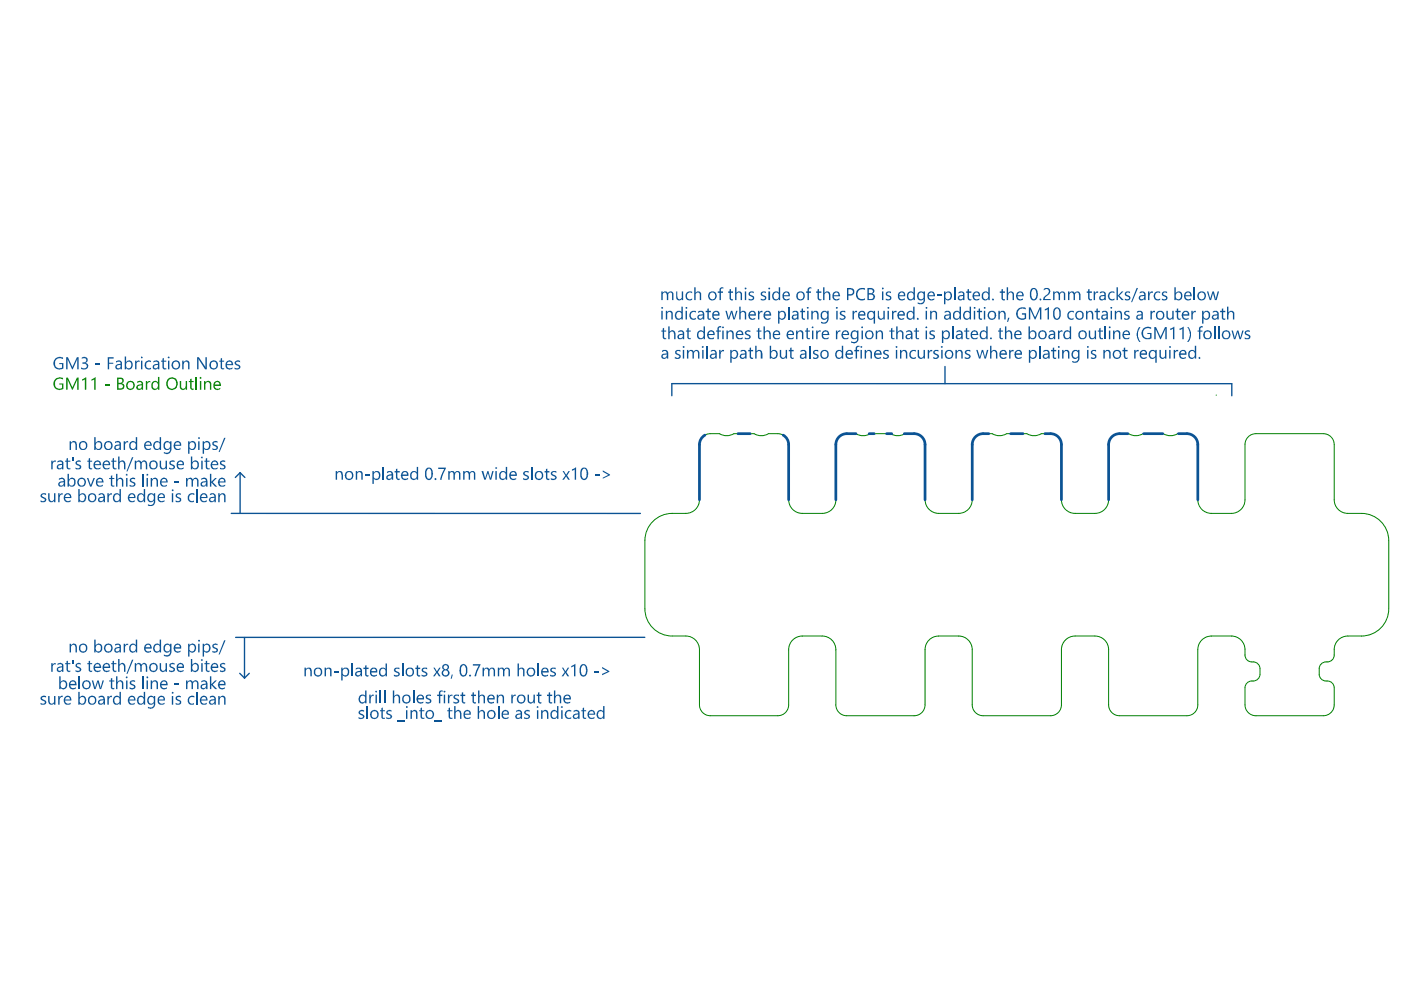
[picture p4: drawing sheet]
<svg xmlns="http://www.w3.org/2000/svg" width="297mm" height="210mm" viewBox="0 0 297 210" stroke-linecap="round" stroke-linejoin="round" font-family="sans-serif">
<g fill="none" stroke="#008000" stroke-width=".21">
<path d="M148.3 94.3v11.7M150.6 91.9h2M155.6 92h4.3M162.9 91.9h2M167.2 94.3v11.7M177.2 94.3v11.7M179.5 92h2M184.5 92h4.3M191.9 92h1.9M196.1 94.3v11.7M206.1 94.3v11.7M208.4 91.9h2"/>
<path d="M213.4 92h4.3M220.8 91.9h1.9M225 94.3v11.7M235 94.3v11.7M237.4 91.9h1.9M242.4 92h4.2M249.7 91.9h1.9M254 94.3v11.7M257.8 83.8h.1M264 94.3v11.7M266.3 92h14.3M282.9 94.3v11.7"/>
<path d="M136.7 114.6v14.5M142.5 108.9h2.9M170.1 108.9h4.2M199 108.9h4.2M227.9 108.9h4.3M256.9 108.9h4.2M285.8 108.9h2.9M294.4 114.6v14.5M142.5 134.9h2.9M148.3 137.7v11.7M167.2 137.7v11.7M170.1 134.9h4.2"/>
<path d="M177.2 137.7v11.7M196.1 137.7v11.7M199 134.9h4.2M206.1 137.7v11.7M225 137.7v11.7M227.9 134.9h4.3M235 137.7v11.7M254 137.7v11.7M256.9 134.9h4.2M264 137.7v1.2M282.9 137.7v1.2M285.8 134.9h2.9"/>
<path d="M150.6 151.8h14.3M179.5 151.8h14.3M208.4 151.8h14.3M237.4 151.8h14.2M264 145.8v3.6M265.4 144.4h.3M265.4 140.3h.3M266.3 151.8h14.3M267.1 141.8v1.1M279.7 141.8v1.1M281.1 144.4h.3M281.1 140.3h.3"/>
<path d="M282.9 145.8v3.6"/>
</g>
<g fill="#008000">
<path d="M11.6 80.5l.1-.1a1.43 1.43 0 0 1 1.7-.3v.4l-.4-.1a1.03 1.03 0 0 0-1.3 .9 1.03 1.03 0 0 0 1.2 1h.2v-.8h-.5v-.2h.8v1.2l-.3 .1a1.29 1.29 0 0 1-1.6-.5 1.29 1.29 0 0 1 .1-1.6z"/>
<path d="M14 80.1h.4l1 2.1 .9-2.1h.4v2.5h-.3v-2.2l-1 2.2h-.1l-1-2.2v2.2h-.3z"/>
<path d="M17.4 80.4l.9-.4v2.6h-.3v-2.2l-.5 .3z"/>
<path d="M19.4 80.4l.9-.4v2.6h-.3v-2.2l-.5 .3z"/>
<path d="M22.3 81.5h.9v.3h-.9z"/>
<path d="M30.9 80.8h.3v.4l.3-.4h.4v.3a.53 .53 0 0 0-.7 .6v.9h-.3z"/>
<path d="M38.1 80.8h.3v1a.49 .49 0 0 0 .5 .6 .49 .49 0 0 0 .5-.6v-1h.3v1.8h-.3v-.3a.67 .67 0 0 1-.8 .3 .67 .67 0 0 1-.5-.7z"/>
<path d="M40.3 80.4l.3-.1v.5h.5v.2h-.5v1.1a.25 .25 0 0 0 .1 .3 .25 .25 0 0 0 .4-.1v.3a.49 .49 0 0 1-.6 0 .49 .49 0 0 1-.2-.5v-1.1h-.3v-.2h.3z"/>
<path d="M25.1 80.4v.8h.3a.41 .41 0 0 0 .5-.4 .41 .41 0 0 0-.4-.4zM25.1 81.5v.8h.5a.46 .46 0 0 0 .5-.5 .46 .46 0 0 0-.7-.3zM24.8 80.1h.8a.6 .6 0 0 1 .6 .4 .6 .6 0 0 1-.4 .7 .71 .71 0 0 1 .6 .8 .71 .71 0 0 1-.8 .6h-.8z"/>
<path d="M27.2 81.2l-.1 .2a.67 .67 0 0 0 .1 .8 .67 .67 0 0 0 .8 .1l.1-.2a.65 .65 0 0 0 0-.9 .65 .65 0 0 0-.9 0zM26.7 81.7a.95 .95 0 0 1 1.9 0 .95 .95 0 0 1-1.9 0z"/>
<path d="M29.2 81.9v.2a.46 .46 0 0 0 .5 .3 .46 .46 0 0 0 .3-.5v-.2zM29.1 80.9a.79 .79 0 0 1 1.2 .5v1.2h-.3v-.3a.59 .59 0 0 1-.7 .4 .59 .59 0 0 1-.4-.7 .59 .59 0 0 1 .6-.5h.5a.51 .51 0 0 0-.4-.5 .51 .51 0 0 0-.5 .2z"/>
<path d="M32.2 81.2a.79 .79 0 0 1 1.3-.2v-1.1h.3v2.7h-.3v-.3a.83 .83 0 0 1-1.1 .2 .83 .83 0 0 1-.3-1zM32.5 81.2l-.1 .2a.73 .73 0 0 0 .4 1l.5-.1 .2-.8a.56 .56 0 0 0-.4-.5 .56 .56 0 0 0-.6 .2z"/>
<path d="M35.8 80.6l-.3 .5v.5a.95 .95 0 0 0 1.3 .7 .95 .95 0 0 0 .5-1.4 .97 .97 0 0 0-1.5-.3zM35.5 80.4l.3-.2a1.3 1.3 0 0 1 1.9 1.1 1.3 1.3 0 0 1-1.8 1.3 1.5 1.5 0 0 1-.4-2.2z"/>
</g>
<path d="M41.6 79.9v2.7" fill="none" stroke="#008000" stroke-width=".29"/>
<g fill="#008000">
<path d="M43.3 80.8h.3v.3a.67 .67 0 0 1 .8-.3 .67 .67 0 0 1 .4 .7v1.1h-.3v-1a.49 .49 0 0 0-.5-.6 .49 .49 0 0 0-.4 .6v1h-.3z"/>
<path d="M42.3 80.1a.21 .21 0 0 1 .4 0 .21 .21 0 0 1-.4 0zM42.4 80.8h.3v1.8h-.3z"/>
<path d="M45.6 81.2l-.1 .3h1a.47 .47 0 0 0-.3-.5 .47 .47 0 0 0-.6 .2zM45.3 81.2h.1a.77 .77 0 0 1 .9-.4 .77 .77 0 0 1 .6 .8v.2h-1.4a.66 .66 0 0 0 .5 .6 .66 .66 0 0 0 .7-.2v.3a.95 .95 0 0 1-1.2-.1 .95 .95 0 0 1-.2-1.2z"/>
</g>
<g fill="none" stroke="#008000" stroke-width=".21">
<path d="M150.6 91.9a2.31 2.31 0 0 0-2.3 2.4M155.6 92a2.89 2.89 0 0 1-3 0M162.9 91.9a2.89 2.89 0 0 1-3 .1M164.9 91.9a2.31 2.31 0 0 1 2.3 2.4M179.5 91.9a2.31 2.31 0 0 0-2.3 2.4M184.5 92a2.89 2.89 0 0 1-3 0M191.9 91.9a2.89 2.89 0 0 1-3.1 .1M193.8 91.9a2.31 2.31 0 0 1 2.3 2.4M208.4 91.9a2.31 2.31 0 0 0-2.3 2.4M213.4 92a2.89 2.89 0 0 1-3 0M220.8 91.9a2.89 2.89 0 0 1-3.1 .1M222.7 91.9a2.31 2.31 0 0 1 2.3 2.4"/>
<path d="M237.4 91.9a2.31 2.31 0 0 0-2.4 2.4M242.3 92a2.89 2.89 0 0 1-3 0M249.7 91.9a2.89 2.89 0 0 1-3.1 .1M251.6 91.9a2.31 2.31 0 0 1 2.4 2.4M266.3 91.9a2.31 2.31 0 0 0-2.3 2.4M280.6 91.9a2.31 2.31 0 0 1 2.3 2.4M142.5 108.9a5.8 5.8 0 0 0-5.8 5.7M148.3 106a2.89 2.89 0 0 1-2.9 2.9M167.2 106a2.89 2.89 0 0 0 2.9 2.9M177.2 106a2.89 2.89 0 0 1-2.9 2.9M196.1 106a2.89 2.89 0 0 0 2.9 2.9M206.1 106a2.89 2.89 0 0 1-2.9 2.9"/>
<path d="M225 106a2.89 2.89 0 0 0 2.9 2.9M235 106a2.89 2.89 0 0 1-2.8 2.9M254 106a2.89 2.89 0 0 0 2.9 2.9M264 106a2.89 2.89 0 0 1-2.9 2.9M282.9 106a2.89 2.89 0 0 0 2.9 2.9M288.7 108.9a5.8 5.8 0 0 1 5.7 5.7M136.7 129.1a5.8 5.8 0 0 0 5.8 5.8M145.4 134.9a2.89 2.89 0 0 1 2.9 2.8M170.1 134.9a2.89 2.89 0 0 0-2.9 2.8M174.3 134.9a2.89 2.89 0 0 1 2.9 2.8M199 134.9a2.89 2.89 0 0 0-2.9 2.8M203.2 134.9a2.89 2.89 0 0 1 2.9 2.8"/>
<path d="M227.9 134.9a2.89 2.89 0 0 0-2.9 2.8M232.2 134.9a2.89 2.89 0 0 1 2.8 2.8M256.9 134.9a2.89 2.89 0 0 0-2.9 2.8M261.1 134.9a2.89 2.89 0 0 1 2.9 2.8M264 138.9a1.44 1.44 0 0 0 1.4 1.4M282.9 138.9a1.44 1.44 0 0 1-1.5 1.4M285.8 134.9a2.89 2.89 0 0 0-2.9 2.8M294.4 129.1a5.8 5.8 0 0 1-5.7 5.8M148.3 149.4a2.31 2.31 0 0 0 2.3 2.4M167.2 149.4a2.31 2.31 0 0 1-2.3 2.4M177.2 149.4a2.31 2.31 0 0 0 2.3 2.4M196.1 149.4a2.31 2.31 0 0 1-2.3 2.4"/>
<path d="M206.1 149.4a2.31 2.31 0 0 0 2.3 2.4M225 149.4a2.31 2.31 0 0 1-2.3 2.4M235 149.4a2.31 2.31 0 0 0 2.4 2.4M254 149.4a2.31 2.31 0 0 1-2.4 2.4M264 149.4a2.31 2.31 0 0 0 2.3 2.4M265.4 144.4a1.44 1.44 0 0 0-1.4 1.4M265.7 140.3a1.44 1.44 0 0 1 1.4 1.5M267.1 142.9a1.44 1.44 0 0 1-1.4 1.5M279.7 142.9a1.44 1.44 0 0 0 1.4 1.5M281.1 140.3a1.44 1.44 0 0 0-1.4 1.5M281.4 144.4a1.44 1.44 0 0 1 1.5 1.4M282.9 149.4a2.31 2.31 0 0 1-2.3 2.4"/>
</g>
<path d="M200.4 77.7v3.6M142.4 83.9v-2.6h118.8v2.6M49 108.9h86.8M50.9 100.2l-1 1M50.9 100.2l1 1M50.9 100.2v8.6M51.8 135.2v8.6M136.7 135.1h-86.7M50.8 142.8l1 1M52.9 142.8l-1.1 1" fill="none" stroke="#0b5394" stroke-width=".29"/>
<g fill="none" stroke="#0b5394" stroke-width=".58">
<path d="M148.3 94.3v11.7M159.1 91.9l-2.6 .1M167.2 94.3v11.7M177.2 94.3v11.7M181.5 91.9l-2 .1M185.4 91.9l-1.1 .1M188 91.9l1.1 .1M193.8 91.9h-2.1M196.1 94.3v11.7M206.1 94.3v11.7M209.6 91.9l-1.2 .1M216.9 91.9l-2.6 .1"/>
<path d="M222.7 91.9l-1.2 .1M225 94.3v11.7M235 94.3v11.7M239.1 91.9l-1.7 .1M246.5 91.9l-4 .1M249.9 91.9h1.7M254 94.3v11.7"/>
</g>
<g fill="#0b5394">
<path d="M140.2 61.8h.3v.3a.63 .63 0 0 1 1.1 .1 .62 .62 0 0 1 .8-.4 .62 .62 0 0 1 .4 .7v1.1h-.3v-1a.43 .43 0 0 0-.4-.6 .43 .43 0 0 0-.4 .6v1h-.3v-1a.43 .43 0 0 0-.3-.5 .43 .43 0 0 0-.5 .2l-.1 1.3h-.3z"/>
<path d="M143.4 61.8h.2l.1 1.1a.46 .46 0 0 0 .4 .6 .46 .46 0 0 0 .4-.6v-1.1h.3v1.8h-.3v-.3a.64 .64 0 0 1-.7 .3 .64 .64 0 0 1-.4-.7z"/>
<path d="M145.6 62l.4-.2h.6l.1 .1v.3a.71 .71 0 0 0-1.1 .4 .71 .71 0 0 0 .9 .8l.2-.1v.3a.93 .93 0 0 1-1.2-.3 .93 .93 0 0 1 .1-1.2z"/>
<path d="M147.2 60.9h.3v1.3a.62 .62 0 0 1 .7-.4 .62 .62 0 0 1 .5 .7v1.1h-.3v-1a.46 .46 0 0 0-.5-.6 .46 .46 0 0 0-.4 .6v1h-.3z"/>
<path d="M152.6 61.1l.2-.2h.6v.3l-.3-.1-.3 .2v.5h.5v.3h-.5v1.5h-.2v-1.5h-.4v-.3h.4z"/>
<path d="M154.7 61.4l.3-.1v.5h.4v.3h-.4v1.2l.2 .2 .2-.1v.2a.48 .48 0 0 1-.5 0 .48 .48 0 0 1-.2-.4v-1.1h-.3v-.3h.3z"/>
<path d="M155.9 60.9h.3v1.3a.62 .62 0 0 1 .7-.4 .62 .62 0 0 1 .4 .7v1.1h-.3v-1a.46 .46 0 0 0-.4-.6 .46 .46 0 0 0-.4 .6v1h-.3z"/>
<path d="M158.7 62.1a.87 .87 0 0 1 1.1-.2v.3a.45 .45 0 0 0-.5-.2 .45 .45 0 0 0-.3 .5h.1a.62 .62 0 0 1 .7 .3 .62 .62 0 0 1-.1 .8l-.8 .1-.2-.1v-.3a.47 .47 0 0 0 .5 .2 .47 .47 0 0 0 .4-.5h-.1a.88 .88 0 0 1-.8-.9z"/>
<path d="M161.3 62.1a.87 .87 0 0 1 1.1-.2v.3a.45 .45 0 0 0-.5-.2 .45 .45 0 0 0-.3 .5h.1a.62 .62 0 0 1 .6 .3 .62 .62 0 0 1-.1 .8l-.7 .1-.2-.1v-.3a.47 .47 0 0 0 .5 .2 .47 .47 0 0 0 .4-.5l-.2-.1a.66 .66 0 0 1-.7-.8z"/>
<path d="M171.3 61.1l.3-.2h.4v.3l-.3-.1-.2 .3v.4h.4v.3h-.4v1.5h-.3v-1.5h-.3v-.3h.3z"/>
<path d="M173.3 61.4l.3-.1v.5h.5v.3h-.5v1.1l.3 .3 .2-.1v.2a.55 .55 0 0 1-.8-.4v-1.1h-.3v-.3h.3z"/>
<path d="M174.5 60.9h.3v1.3a.66 .66 0 0 1 .8-.4 .66 .66 0 0 1 .5 .7v1.1h-.3v-1a.49 .49 0 0 0-.5-.6 .49 .49 0 0 0-.5 .6v1h-.3z"/>
<path d="M181.9 61.4l.6-.3h.7h.2l-.1 .3a1.06 1.06 0 0 0-1.5 1 1.06 1.06 0 0 0 1.6 .9v.3h-.1l-.8 .1a1.4 1.4 0 0 1-.6-2.3z"/>
<path d="M187.8 62.1a.87 .87 0 0 1 1.1-.2v.3a.45 .45 0 0 0-.5-.2 .45 .45 0 0 0-.3 .5h.1a.67 .67 0 0 1 .6 .3 .67 .67 0 0 1 0 .8l-.8 .1-.2-.1v-.3a.47 .47 0 0 0 .5 .2 .47 .47 0 0 0 .4-.5l-.2-.1a.66 .66 0 0 1-.7-.8z"/>
<path d="M198.6 62.5h1v.2h-1z"/>
<path d="M150.5 62.3v.1a.66 .66 0 0 0 .4 1 .66 .66 0 0 0 .8-.8h-.1a.58 .58 0 0 0-.4-.6 .58 .58 0 0 0-.7 .3zM150.1 62.7a.92 .92 0 0 1 1.8 0 .92 .92 0 0 1-1.8 0z"/>
<path d="M157.9 61.2a.2 .2 0 0 1 .4 0 .2 .2 0 0 1-.4 0zM157.9 61.8h.3v1.8h-.3z"/>
<path d="M162.9 61.2a.21 .21 0 0 1 .4 0 .21 .21 0 0 1-.4 0zM162.9 61.8h.4v1.8h-.4z"/>
<path d="M163.9 62.1a.81 .81 0 0 1 1.2 0v-1.2h.3v2.7h-.3v-.3a.79 .79 0 0 1-1 .3 .79 .79 0 0 1-.4-1zM164.1 62.3a.69 .69 0 0 0 0 .9 .69 .69 0 0 0 .9 .1l.1-.8a.56 .56 0 0 0-.4-.4 .56 .56 0 0 0-.6 .2z"/>
<path d="M166.3 62.2l-.1 .4h1a.48 .48 0 0 0-.3-.6 .48 .48 0 0 0-.6 .2zM166.1 62.1a.81 .81 0 0 1 1-.2 .81 .81 0 0 1 .4 .9l-1.3 .1a.64 .64 0 0 0 .4 .5 .64 .64 0 0 0 .7-.1l.1 .3h-.3a.93 .93 0 0 1-1.1-.3 .93 .93 0 0 1 .1-1.1z"/>
<path d="M169.2 62.2v.2a.7 .7 0 0 0 0 .8 .7 .7 0 0 0 .8 .2 .72 .72 0 0 0 .3-1 .72 .72 0 0 0-1-.2zM168.8 62.7a.95 .95 0 0 1 1.9 0 .95 .95 0 0 1-1.9 0z"/>
<path d="M176.9 62.2l-.1 .4h.9a.47 .47 0 0 0-.2-.6 .47 .47 0 0 0-.6 .2zM176.6 62.1a.85 .85 0 0 1 1.1-.2 .85 .85 0 0 1 .4 .9h-1.3a.68 .68 0 0 0 .4 .6 .68 .68 0 0 0 .8-.1v.3h-.3a.94 .94 0 0 1-1.1-.3 .94 .94 0 0 1 0-1.1z"/>
<path d="M179.9 61.4v1h.3a.52 .52 0 0 0 .6-.5 .52 .52 0 0 0-.6-.5zM179.6 61.1h.8a.81 .81 0 0 1 .7 .8 .81 .81 0 0 1-.9 .8h-.3v.9h-.3z"/>
<path d="M184.2 61.4v.8h.4a.41 .41 0 0 0 .5-.4 .41 .41 0 0 0-.5-.4zM184.2 62.5v.9h.4a.48 .48 0 0 0 .6-.5 .48 .48 0 0 0-.6-.4zM183.9 61.1h.8a.64 .64 0 0 1 .7 .5 .64 .64 0 0 1-.5 .7 .67 .67 0 0 1 .6 .8 .67 .67 0 0 1-.8 .5h-.8z"/>
<path d="M187 61.2a.2 .2 0 0 1 .4 0 .2 .2 0 0 1-.4 0zM187 61.8h.3v1.8h-.3z"/>
<path d="M190.7 62.2v.4h.9a.48 .48 0 0 0-.2-.6 .48 .48 0 0 0-.7 .2zM190.5 62.1a.81 .81 0 0 1 1-.2 .81 .81 0 0 1 .4 .9h-1.2a.63 .63 0 0 0 .4 .6 .63 .63 0 0 0 .7-.1v.3h-.2a.98 .98 0 0 1-1.1-.3 .98 .98 0 0 1 0-1.2z"/>
<path d="M192.4 62.1a.81 .81 0 0 1 1.3 0v-1.2h.3v2.7h-.3v-.3a.83 .83 0 0 1-1.1 .2 .83 .83 0 0 1-.3-1zM192.7 62.2v.3a.6 .6 0 0 0 0 .8 .6 .6 0 0 0 .8 0l.2-.8a.58 .58 0 0 0-1-.3z"/>
<path d="M194.9 62.2v.1a.65 .65 0 0 0 0 .9 .65 .65 0 0 0 .8 .1l.1-.8a.52 .52 0 0 0-.4-.5 .52 .52 0 0 0-.5 .2zM194.6 62.2a.76 .76 0 0 1 1.2-.1v-.3h.3v1.7a.95 .95 0 0 1-.5 1 .95 .95 0 0 1-1-.1v-.3a.74 .74 0 0 0 .8 .1 .74 .74 0 0 0 .4-.6v-.3a.78 .78 0 0 1-1 .2 .78 .78 0 0 1-.3-1z"/>
<path d="M197.1 62.2l-.2 .4h1a.51 .51 0 0 0-.2-.5 .51 .51 0 0 0-.6 .1zM196.8 62a.84 .84 0 0 1 1-.1 .84 .84 0 0 1 .4 .9h-1.3a.7 .7 0 0 0 .5 .6 .7 .7 0 0 0 .7-.1v.3h-.3a.96 .96 0 0 1-1.1-.4 .96 .96 0 0 1 .1-1.2z"/>
<path d="M200.1 61.8h.3v.4a.76 .76 0 0 1 1-.4 .76 .76 0 0 1 .4 .9 .82 .82 0 0 1-.4 .9 .82 .82 0 0 1-1-.2v1.1h-.3zM200.6 62.2l-.2 .7a.58 .58 0 0 0 .8 .5 .58 .58 0 0 0 .3-.8 .57 .57 0 0 0-.3-.5 .57 .57 0 0 0-.6 .1z"/>
</g>
<path d="M202.4 60.9v2.7" fill="none" stroke="#0b5394" stroke-width=".29"/>
<g fill="#0b5394">
<path d="M205.1 61.4l.3-.1v.5h.5v.3h-.5v1.1l.3 .3 .2-.1v.2a.55 .55 0 0 1-.8-.4v-1.1h-.3v-.3h.3z"/>
<path d="M212.3 61.4l.3-.1v.5h.5v.3h-.5v1a.27 .27 0 0 0 .1 .3 .27 .27 0 0 0 .4 0v.2a.48 .48 0 0 1-.5 0 .48 .48 0 0 1-.3-.4v-1.1h-.3v-.3h.3z"/>
<path d="M213.4 60.9h.3v1.3a.66 .66 0 0 1 .8-.4 .66 .66 0 0 1 .5 .7v1.1h-.3v-1a.49 .49 0 0 0-.5-.6 .49 .49 0 0 0-.5 .6v1h-.3z"/>
<path d="M221.3 61.3l.4-.2a.83 .83 0 0 1 1 .6 .83 .83 0 0 1-.7 1l-.4 .3-.1 .4h1.3v.2h-1.6v-.1a1 1 0 0 1 .7-1l.1-.1a.57 .57 0 0 0 .3-.9 .57 .57 0 0 0-.9 0z"/>
<path d="M223.3 61.8h.3v.3a.63 .63 0 0 1 1.1 .1 .62 .62 0 0 1 .7-.4 .62 .62 0 0 1 .5 .7v1.1h-.3v-1a.43 .43 0 0 0-.4-.6 .43 .43 0 0 0-.4 .6v1h-.3v-1a.46 .46 0 0 0-.3-.6 .46 .46 0 0 0-.6 .3v1.3h-.3z"/>
<path d="M226.4 61.8h.3v.3a.63 .63 0 0 1 1.1 .1 .66 .66 0 0 1 .8-.4 .66 .66 0 0 1 .5 .7v1.1h-.3v-1a.45 .45 0 0 0-.3-.5 .45 .45 0 0 0-.6 .3v1.2h-.3v-1a.46 .46 0 0 0-.4-.6 .46 .46 0 0 0-.5 .6v1h-.3z"/>
<path d="M230.7 61.4l.3-.1v.5h.5v.3h-.5v1.1l.2 .3 .3-.1v.2a.55 .55 0 0 1-.8-.4v-1.1h-.3v-.3h.3z"/>
<path d="M231.9 61.8h.3v.4l.3-.4h.3v.3a.55 .55 0 0 0-.6 .6v.9h-.3z"/>
<path d="M235.1 62.1a1.02 1.02 0 0 1 1.2-.2v.3a.69 .69 0 0 0-.9 0 .69 .69 0 0 0 0 1 .69 .69 0 0 0 .9 .1v.3h-.2a.96 .96 0 0 1-1.1-.3 .96 .96 0 0 1 .1-1.2z"/>
<path d="M236.7 60.9h.3v1.8l.8-.9h.4l-.9 .9 1 .9h-.5l-.8-.9v.9h-.3z"/>
<path d="M238.5 62.1a.87 .87 0 0 1 1.1-.2v.3a.45 .45 0 0 0-.5-.2 .45 .45 0 0 0-.3 .5l.2 .1a.59 .59 0 0 1 .7 .7 .59 .59 0 0 1-.9 .4l-.3-.1v-.3a.47 .47 0 0 0 .5 .2 .47 .47 0 0 0 .4-.5h-.1a.88 .88 0 0 1-.8-.9z"/>
<path d="M241 61.1h.3l-1.3 3h-.2z"/>
<path d="M243.4 61.8h.3v.4l.4-.4h.3v.3a.64 .64 0 0 0-.7 .6v.9h-.3z"/>
<path d="M244.8 62.1a1.02 1.02 0 0 1 1.2-.2v.3a.69 .69 0 0 0-1 0 .69 .69 0 0 0 0 1 .69 .69 0 0 0 1 .1v.3h-.2a.94 .94 0 0 1-1.1-.4 .94 .94 0 0 1 .1-1.1z"/>
<path d="M246.3 62.1a.87 .87 0 0 1 1.1-.2v.3a.45 .45 0 0 0-.5-.2 .45 .45 0 0 0-.3 .5l.3 .1a.59 .59 0 0 1 .6 .7 .59 .59 0 0 1-.9 .4l-.3-.1v-.3a.47 .47 0 0 0 .6 .2 .47 .47 0 0 0 .3-.5 .88 .88 0 0 1-.9-.9z"/>
<path d="M203.4 63a.42 .42 0 0 0 .4 .5 .42 .42 0 0 0 .4-.6v-.2zM203.2 61.9h.1a.72 .72 0 0 1 .7-.1 .72 .72 0 0 1 .5 .7v1.1h-.3v-.2a.59 .59 0 0 1-1.1 .1 .59 .59 0 0 1 .6-.9l.5-.1a.47 .47 0 0 0-.3-.5 .47 .47 0 0 0-.6 .2z"/>
<path d="M206.6 62.2l-.1 .4h1a.5 .5 0 0 0-.3-.5 .5 .5 0 0 0-.6 .1zM206.4 62.1a.81 .81 0 0 1 1-.2 .81 .81 0 0 1 .4 .9l-1.3 .1a.64 .64 0 0 0 .5 .5 .64 .64 0 0 0 .6-.1v.3a.92 .92 0 0 1-1.1-.1 .92 .92 0 0 1-.3-1.1z"/>
<path d="M208.3 62.1a.81 .81 0 0 1 1.2 0v-1.2h.3v2.7h-.3v-.3a.84 .84 0 0 1-1.1 .2 .84 .84 0 0 1-.2-1.2zM208.5 62.2v.2a.66 .66 0 0 0 0 .8 .66 .66 0 0 0 .8 .2l.2-.2v-.7a.56 .56 0 0 0-.4-.5 .56 .56 0 0 0-.6 .2z"/>
<path d="M215.8 62.3l-.1 .3h1a.5 .5 0 0 0-.3-.6 .5 .5 0 0 0-.6 .3zM215.6 62l.4-.1a.74 .74 0 0 1 .9 .1 .74 .74 0 0 1 .1 .8l-1.3 .1a.71 .71 0 0 0 1.2 .4v.3h-.3a.92 .92 0 0 1-1-.3 .92 .92 0 0 1-.1-1z"/>
<path d="M218.9 61.4l-.2 .9a.95 .95 0 0 0 .5 1.2 1.5 1.5 0 0 0 .1-2.2zM218.5 61.4a.88 .88 0 0 1 1.1-.2 .88 .88 0 0 1 .5 1v.2a1.06 1.06 0 0 1-1.2 1.3l-.2-.1-.3-.7z"/>
<path d="M233.3 63a.43 .43 0 0 0 .5 .5 .43 .43 0 0 0 .4-.6v-.2zM233.2 61.9h.2a.66 .66 0 0 1 .7-.1 .66 .66 0 0 1 .3 .7v1.1h-.2v-.2a.59 .59 0 0 1-1.1 .1 .59 .59 0 0 1 .5-.9l.6-.1a.47 .47 0 0 0-.4-.5 .47 .47 0 0 0-.5 .2z"/>
<path d="M241.8 62.9a.4 .4 0 0 0 .2 .6 .4 .4 0 0 0 .5-.4l.1-.4zM241.6 61.9h.1a.71 .71 0 0 1 .8-.1 .71 .71 0 0 1 .4 .7v1.1h-.3l-.1-.2a.56 .56 0 0 1-.9 .1 .56 .56 0 0 1 .4-.9l.6-.1a.5 .5 0 0 0-.3-.5 .5 .5 0 0 0-.6 .2z"/>
<path d="M249.4 62.3l-.1 .6a.59 .59 0 0 0 .8 .5 .59 .59 0 0 0 .3-.9 .56 .56 0 0 0-.5-.4 .56 .56 0 0 0-.5 .2zM249 60.9h.3v1.3a.84 .84 0 0 1 1.2-.2 .84 .84 0 0 1 .1 1.2v.1a.76 .76 0 0 1-1.3 .1v.2h-.3z"/>
<path d="M251.5 62.2l-.2 .4h1.1a.51 .51 0 0 0-.3-.5 .51 .51 0 0 0-.6 .1zM251.3 62a.84 .84 0 0 1 1-.1 .84 .84 0 0 1 .4 .9h-1.4a.7 .7 0 0 0 .5 .6 .7 .7 0 0 0 .7-.1v.3h-.3a.93 .93 0 0 1-1.1-.4 .93 .93 0 0 1 .2-1.1z"/>
<circle cx="210.5" cy="63.5" r=".18"/>
<circle cx="220.6" cy="63.5" r=".18"/>
</g>
<path d="M253.2 60.9v2.7" fill="none" stroke="#0b5394" stroke-width=".29"/>
<g fill="#0b5394">
<path d="M255.9 61.8h.3l.4 1.5 .5-1.5h.3l.3 1.6 .5-1.6h.3l-.6 1.8h-.3l-.4-1.4-.4 1.4h-.3z"/>
<path d="M141.2 65.9h.3v.3a.63 .63 0 0 1 .7-.3 .63 .63 0 0 1 .4 .7v1.1h-.3v-1a.46 .46 0 0 0-.4-.6 .46 .46 0 0 0-.4 .6v1h-.3z"/>
<path d="M146.4 66.1l.4-.2h.6l.2 .1v.3a.71 .71 0 0 0-1.2 .5 .71 .71 0 0 0 1 .7l.2-.1-.1 .3a.93 .93 0 0 1-1.2-.3 .93 .93 0 0 1 .1-1.2z"/>
<path d="M150 65.5l.3-.1v.5h.4v.3h-.4v1a.27 .27 0 0 0 .1 .3 .27 .27 0 0 0 .3 0 .38 .38 0 0 1-.5 .3 .38 .38 0 0 1-.2-.5v-1.1h-.4v-.3h.4z"/>
<path d="M153.8 65.9h.3l.4 1.5 .5-1.5h.3l.3 1.6 .5-1.6h.3l-.6 1.8h-.3l-.4-1.4-.5 1.4h-.3z"/>
<path d="M156.7 65h.3v1.2a.63 .63 0 0 1 .8-.3 .63 .63 0 0 1 .4 .7v1.1h-.3v-1a.46 .46 0 0 0-.4-.6 .46 .46 0 0 0-.5 .6v1h-.3z"/>
<path d="M160.7 65.9h.3v.4l.2-.3 .5-.1v.3h-.4l-.2 .2-.1 1.3h-.3z"/>
<path d="M254.3 62.2v.1a.65 .65 0 0 0 .1 1 .65 .65 0 0 0 1-.4 .65 .65 0 0 0-.3-.8 .65 .65 0 0 0-.8 .1zM253.8 62.7a.95 .95 0 0 1 1.9 0 .95 .95 0 0 1-1.9 0z"/>
<path d="M140.2 65.3a.2 .2 0 0 1 .4 0 .2 .2 0 0 1-.4 0zM140.2 65.9h.3v1.8h-.3z"/>
<path d="M143.3 66.1a.8 .8 0 0 1 1.2 .1v-1.2h.3v2.7h-.3v-.3a.78 .78 0 0 1-1 .3 .78 .78 0 0 1-.4-.9zM143.5 66.3a.68 .68 0 0 0 0 1 .68 .68 0 0 0 .9 .1l.1-.8a.52 .52 0 0 0-.4-.5 .52 .52 0 0 0-.6 .2z"/>
<path d="M145.4 65.3a.2 .2 0 0 1 .4 0 .2 .2 0 0 1-.4 0zM145.4 65.9h.2v1.8h-.2z"/>
<path d="M148.1 67.1a.45 .45 0 0 0 .5 .5 .45 .45 0 0 0 .4-.5v-.2zM148 66a.78 .78 0 0 1 .8-.1 .78 .78 0 0 1 .5 .7v1.1h-.3v-.2a.58 .58 0 0 1-1.1 .1 .58 .58 0 0 1 .5-.9l.6-.1a.56 .56 0 0 0-.4-.5 .56 .56 0 0 0-.6 .2z"/>
<path d="M151.4 66.3l-.1 .3h1a.47 .47 0 0 0-.4-.5 .47 .47 0 0 0-.5 .2zM151.2 66.2a.8 .8 0 0 1 1-.2 .8 .8 0 0 1 .4 .9h-1.3a.63 .63 0 0 0 .4 .6 .63 .63 0 0 0 .7-.1l.1 .3h-.2a.98 .98 0 0 1-1.2-.3 .98 .98 0 0 1 .1-1.2z"/>
<path d="M159 66.4l-.1 .2h1.1a.49 .49 0 0 0-.4-.5 .49 .49 0 0 0-.6 .3zM158.8 66.3a.81 .81 0 0 1 1-.4 .81 .81 0 0 1 .5 1l-1.4 .1a.71 .71 0 0 0 1.2 .4l-.1 .3a.94 .94 0 0 1-1.1-.1 .94 .94 0 0 1-.2-1.2z"/>
<path d="M162.3 66.3l-.1 .3h1a.53 .53 0 0 0-.3-.4 .53 .53 0 0 0-.6 .1zM162.1 66.1h.1a.8 .8 0 0 1 .9-.1 .8 .8 0 0 1 .4 .9h-1.3a.7 .7 0 0 0 .4 .6 .7 .7 0 0 0 .7-.1v.3h-.2a.93 .93 0 0 1-1.1-.4 .93 .93 0 0 1 .1-1.1z"/>
<path d="M165 65.9h.3v.4a.8 .8 0 0 1 1-.2 .8 .8 0 0 1 .3 1 .76 .76 0 0 1-.6 .6 .76 .76 0 0 1-.7-.2v1.1h-.3zM165.3 66.3v.7a.52 .52 0 0 0 .5 .6 .52 .52 0 0 0 .5-.7h.1a.6 .6 0 0 0-.4-.7 .6 .6 0 0 0-.7 .1z"/>
</g>
<path d="M167.2 65v2.7" fill="none" stroke="#0b5394" stroke-width=".29"/>
<g fill="#0b5394">
<path d="M170 65.5l.3-.1v.5h.4v.3h-.4v1.2l.2 .2 .2-.1-.1 .3-.4-.1-.2-.3v-1.2h-.3v-.3h.3z"/>
<path d="M172 65.9h.3v.3a.67 .67 0 0 1 .8-.3 .67 .67 0 0 1 .5 .7v1.1h-.3v-1a.49 .49 0 0 0-.5-.6 .49 .49 0 0 0-.5 .6v1h-.3z"/>
<path d="M178.1 66.1l.4-.2h.6l.1 .4a.55 .55 0 0 0-.9 .1l.4 .3a.58 .58 0 0 1 .6 .7 .58 .58 0 0 1-.8 .4l-.5-.1v-.3a.54 .54 0 0 0 1-.2l-.2-.1a.75 .75 0 0 1-.7-.8z"/>
<path d="M180.8 65.9h.2v.4l.3-.4h.4v.3a.5 .5 0 0 0-.5 .1 .5 .5 0 0 0-.2 .6v.8h-.2z"/>
<path d="M186.1 65.9h.2l.1 1.1a.46 .46 0 0 0 .5 .6 .46 .46 0 0 0 .4-.6v-1.1h.3v1.8h-.3v-.3a.64 .64 0 0 1-.8 .3 .64 .64 0 0 1-.4-.7z"/>
<path d="M189.1 65.9h.3v.4l.3-.4h.4v.3a.5 .5 0 0 0-.6 .1 .5 .5 0 0 0-.1 .6v.8h-.3z"/>
<path d="M197.2 65.9h.3v.3a.63 .63 0 0 1 .8-.3 .63 .63 0 0 1 .4 .7v1.1h-.3v-1a.46 .46 0 0 0-.5-.6 .46 .46 0 0 0-.4 .6v1h-.3z"/>
<path d="M207.5 65.5l.3-.1v.5h.4v.3h-.4v1.2l.2 .2 .2-.1v.2a.48 .48 0 0 1-.5 0 .48 .48 0 0 1-.2-.4v-1.1h-.4v-.3h.4z"/>
<path d="M211.7 65.9h.3v.3a.67 .67 0 0 1 .8-.3 .67 .67 0 0 1 .4 .7v1.1h-.3v-1a.49 .49 0 0 0-.5-.6 .49 .49 0 0 0-.4 .6v1h-.3z"/>
<path d="M213.7 67.4h.3l-.3 .8h-.2z"/>
<path d="M215.8 65.5h.1a1.46 1.46 0 0 1 1.6-.2v.3l-.2-.1a1.05 1.05 0 0 0-1.5 .9 1.05 1.05 0 0 0 1.2 1.1l.3-.1v-.7h-.6v-.3h.9v1.2l-.5 .1a1.25 1.25 0 0 1-1.4-.3 1.25 1.25 0 0 1-.1-1.4z"/>
<path d="M218.1 65.2h.4l1 2.1 .9-2.1h.4v2.5h-.3v-2.2l-1 2.2h-.1l-1-2.2v2.2h-.3z"/>
<path d="M221.5 65.5l.9-.4v2.6h-.3v-2.2l-.4 .3h-.2z"/>
<path d="M226.5 66.1l.5-.2h.5l.2 .1v.3a.7 .7 0 0 0-1.1 .5 .7 .7 0 0 0 1 .6v.3a.93 .93 0 0 1-1.2-.3 .93 .93 0 0 1 .1-1.2z"/>
<path d="M230.3 65.9h.3v.3a.67 .67 0 0 1 .8-.3 .67 .67 0 0 1 .4 .7v1.1h-.3v-1a.49 .49 0 0 0-.5-.6 .49 .49 0 0 0-.4 .6v1h-.3z"/>
<path d="M232.5 65.5l.3-.1v.5h.4v.3h-.4v1a.3 .3 0 0 0 .1 .3 .3 .3 0 0 0 .3 0v.2a.51 .51 0 0 1-.7-.4v-1.1h-.4v-.3h.4z"/>
<path d="M236.4 65.9h.2v.3a.67 .67 0 0 1 .9-.3 .67 .67 0 0 1 .4 .7v1.1h-.3v-1a.49 .49 0 0 0-.5-.6 .49 .49 0 0 0-.5 .6v1h-.2z"/>
<path d="M238.3 66.2h.1a.74 .74 0 0 1 1-.2v.3a.45 .45 0 0 0-.4-.2 .45 .45 0 0 0-.4 .4l.3 .2a.54 .54 0 0 1 .5 .3 .54 .54 0 0 1 0 .6l-.3 .2h-.5l-.3-.1v-.3a.47 .47 0 0 0 .6 .2 .47 .47 0 0 0 .3-.5l-.3-.1a.77 .77 0 0 1-.6-.8z"/>
<path d="M243.9 65.9h.3v.4l.3-.4h.4v.3a.55 .55 0 0 0-.7 .7v.8h-.3z"/>
<path d="M247.3 65.9h.3v1.1a.49 .49 0 0 0 .5 .6 .49 .49 0 0 0 .4-.6v-1.1h.3v1.8h-.3v-.3a.67 .67 0 0 1-.8 .4 .67 .67 0 0 1-.4-.8z"/>
<path d="M249.5 65.5l.3-.1v.5h.5v.3h-.5v1.1l.2 .3 .3-.1v.2a.55 .55 0 0 1-.8-.4v-1.1h-.3v-.3h.3z"/>
<path d="M252.6 65.9h.3v.4l.3-.4h.3v.3a.63 .63 0 0 0-.6 .7v.8h-.3z"/>
<path d="M259.1 65.5l.2-.1v.5h.5v.3h-.5v1a.24 .24 0 0 0 .1 .3 .24 .24 0 0 0 .3 0l.1 .2a.48 .48 0 0 1-.5 0 .48 .48 0 0 1-.2-.4v-1.1h-.4v-.3h.4z"/>
<path d="M260.2 65h.2v1.2a.67 .67 0 0 1 .9-.3 .67 .67 0 0 1 .4 .7v1.1h-.3v-1a.46 .46 0 0 0-.4-.6 .46 .46 0 0 0-.5 .6l-.1 1h-.2z"/>
<path d="M140.5 69.6l.3-.1v.6h.4v.2h-.4v1.1a.25 .25 0 0 0 .1 .3 .25 .25 0 0 0 .3-.1v.3a.5 .5 0 0 1-.5 0 .5 .5 0 0 1-.2-.5v-1.1h-.3v-.2h.3z"/>
<path d="M141.7 69.2h.3v1.2a.68 .68 0 0 1 .7-.3 .68 .68 0 0 1 .5 .6v1.2h-.3v-1.1a.48 .48 0 0 0-.5-.5 .48 .48 0 0 0-.4 .6v1h-.3z"/>
<path d="M145.7 69.6l.3-.1v.6h.5v.2h-.5v1.1a.25 .25 0 0 0 .1 .3 .25 .25 0 0 0 .4-.1v.3h-.5l-.3-.3v-1.3h-.3v-.2h.3z"/>
<path d="M152.2 69.4l.6-.3v.3a.31 .31 0 0 0-.3 .1 .31 .31 0 0 0-.1 .3v.3h.4v.2h-.4v1.6h-.3v-1.6h-.3v-.2h.3z"/>
<path d="M154 70.1h.3v.3a.67 .67 0 0 1 .8-.3 .67 .67 0 0 1 .5 .7v1.1h-.3v-1a.49 .49 0 0 0-.5-.6 .49 .49 0 0 0-.5 .6v1h-.3z"/>
<path d="M158 70.3a.87 .87 0 0 1 1.1-.2v.3l-.2-.1a.35 .35 0 0 0-.6 .1 .35 .35 0 0 0 .3 .5 .53 .53 0 0 1 .6 .6 .53 .53 0 0 1-.8 .4l-.5-.1v-.2a.55 .55 0 0 0 .6 .1 .55 .55 0 0 0 .4-.4l-.3-.1a.66 .66 0 0 1-.6-.9z"/>
<path d="M160.7 69.6l.3-.1v.6h.4v.2h-.4v1.1a.25 .25 0 0 0 .1 .3 .25 .25 0 0 0 .3-.1v.3a.5 .5 0 0 1-.5 0 .5 .5 0 0 1-.2-.5v-1.1h-.3v-.2h.3z"/>
<path d="M161.9 69.2h.3v1.2a.68 .68 0 0 1 .7-.3 .68 .68 0 0 1 .5 .6v1.2h-.3v-1.1a.48 .48 0 0 0-.5-.5 .48 .48 0 0 0-.4 .6v1h-.3z"/>
<path d="M168.8 70.1h.3v.3a.66 .66 0 0 1 .8-.4 .66 .66 0 0 1 .4 .8v1.1h-.3v-1a.49 .49 0 0 0-.4-.6 .49 .49 0 0 0-.5 .6v1h-.3z"/>
<path d="M171 69.6l.3-.1v.6h.4v.2h-.4v1.1a.25 .25 0 0 0 .1 .3 .25 .25 0 0 0 .3-.1v.3a.5 .5 0 0 1-.5 0 .5 .5 0 0 1-.2-.5v-1.1h-.3v-.2h.3z"/>
<path d="M173 70.1h.3v.4l.3-.4 .3-.1 .1 .4a.48 .48 0 0 0-.5 .1 .48 .48 0 0 0-.2 .5v.9h-.3z"/>
<path d="M177.2 70.1h.3l.1 .4 .1-.3 .4-.2 .1 .4a.39 .39 0 0 0-.5 0 .39 .39 0 0 0-.1 .4l-.1 1.1h-.3z"/>
<path d="M185.7 70.1h.3v.3a.67 .67 0 0 1 .8-.3 .67 .67 0 0 1 .4 .7v1.1h-.3v-1a.49 .49 0 0 0-.5-.6 .49 .49 0 0 0-.4 .6v1h-.3z"/>
<path d="M188.9 69.6l.3-.1v.6h.4v.2h-.4v1.3h.4v.3h-.4l-.3-.2v-1.4h-.4v-.2h.4z"/>
<path d="M190 69.2h.3v1.2a.67 .67 0 0 1 .8-.3 .67 .67 0 0 1 .5 .6v1.2h-.3v-1.1a.48 .48 0 0 0-.6-.5 .48 .48 0 0 0-.4 .6v1h-.3z"/>
<path d="M194.1 69.6l.3-.1v.6h.5v.2h-.5v1.3h.5v.3a.55 .55 0 0 1-.8-.5v-1.1h-.3v-.2h.3z"/>
<path d="M197.1 70.3a.8 .8 0 0 1 1.1-.2v.3h-.2a.34 .34 0 0 0-.5-.1 .34 .34 0 0 0 0 .5 .63 .63 0 0 1 .6 .3 .63 .63 0 0 1 0 .7l-.2 .1h-.7l-.1-.1v-.2a.52 .52 0 0 0 .8-.3l-.2-.1a.76 .76 0 0 1-.6-.9z"/>
<path d="M168.2 67a.38 .38 0 0 0 .1 .5 .38 .38 0 0 0 .6-.1l.1-.5zM168 66h.3a.63 .63 0 0 1 .7-.1 .63 .63 0 0 1 .3 .7v1.1h-.3v-.2a.59 .59 0 0 1-1 .2 .59 .59 0 0 1 .3-1l.7-.1a.45 .45 0 0 0-.2-.5 .45 .45 0 0 0-.6 .2h-.2z"/>
<path d="M171.1 65.3a.2 .2 0 0 1 .4 0 .2 .2 0 0 1-.4 0zM171.1 65.9h.3v1.8h-.3z"/>
<path d="M174.4 66.3v.2a.63 .63 0 0 0 0 .8 .63 .63 0 0 0 .8 .1l.2-.8a.6 .6 0 0 0-1-.3zM174.1 66.2h.1a.73 .73 0 0 1 1.2 0v-.3h.3v1.8a1.01 1.01 0 0 1-.6 .9 1.01 1.01 0 0 1-1-.1v-.3a.8 .8 0 0 0 1.3-.5v-.3a.84 .84 0 0 1-1.2 .2 .84 .84 0 0 1-.1-1.2z"/>
<path d="M177.2 65.3a.21 .21 0 0 1 .4 0 .21 .21 0 0 1-.4 0zM177.3 65.9h.3v1.8h-.3z"/>
<path d="M182.3 66.3l-.1 .3h1a.47 .47 0 0 0-.3-.5 .47 .47 0 0 0-.6 .2zM182.1 66.2a.8 .8 0 0 1 1-.2 .8 .8 0 0 1 .4 .9h-1.3a.63 .63 0 0 0 .4 .6 .63 .63 0 0 0 .7-.1l.1 .3h-.2a.98 .98 0 0 1-1.2-.3 .98 .98 0 0 1 .1-1.2z"/>
<path d="M184.3 66.3l-.1 .3a.6 .6 0 0 0 .1 .8 .6 .6 0 0 0 .8 0l.1-.8a.58 .58 0 0 0-.9-.3zM184 66.2a.81 .81 0 0 1 1.2 0v-.3h.3v2.7h-.3v-1.2a.83 .83 0 0 1-1.1 .3 .83 .83 0 0 1-.3-1.1z"/>
<path d="M188.2 65.3a.2 .2 0 0 1 .4 0 .2 .2 0 0 1-.4 0zM188.2 65.9h.3v1.8h-.3z"/>
<path d="M190.7 66.3l-.1 .3h1a.49 .49 0 0 0-.4-.4 .49 .49 0 0 0-.5 .1zM190.5 66.2a.79 .79 0 0 1 1-.3 .79 .79 0 0 1 .3 1h-1.2a.63 .63 0 0 0 .4 .6 .63 .63 0 0 0 .7-.1l-.1 .3a.89 .89 0 0 1-1.1-.1 .89 .89 0 0 1-.2-1z"/>
<path d="M192.4 66.2a.81 .81 0 0 1 1.2 0v-1.2h.3v2.7h-.3v-.3a.83 .83 0 0 1-1.1 .3 .83 .83 0 0 1-.3-1.1zM192.6 66.3v.2a.63 .63 0 0 0 0 .8 .63 .63 0 0 0 .9 .1l.1-.8a.56 .56 0 0 0-.4-.5 .56 .56 0 0 0-.6 .2z"/>
<path d="M196.3 65.3a.2 .2 0 0 1 .4 0 .2 .2 0 0 1-.4 0zM196.3 65.9h.2v1.8h-.2z"/>
<path d="M200.4 67.1a.45 .45 0 0 0 .5 .5 .45 .45 0 0 0 .4-.5v-.2zM200.3 66h.1a.76 .76 0 0 1 1.2 .6v1.1h-.3l-.1-.2a.57 .57 0 0 1-.9 .1 .57 .57 0 0 1 .4-.9l.6-.1a.56 .56 0 0 0-.4-.5 .56 .56 0 0 0-.6 .2z"/>
<path d="M202.2 66.2a.81 .81 0 0 1 1.3 0v-1.2h.2v2.7h-.2v-.3a.83 .83 0 0 1-1.2 .3 .83 .83 0 0 1-.2-1.1zM202.4 66.3l-.1 .3a.63 .63 0 0 0 .2 .8 .63 .63 0 0 0 .8 0l.2-.8a.56 .56 0 0 0-.5-.5 .56 .56 0 0 0-.6 .2z"/>
<path d="M204.4 66.1a.8 .8 0 0 1 1.2 .1v-1.2h.3v2.7h-.3v-.3a.78 .78 0 0 1-1 .3 .78 .78 0 0 1-.4-.9zM204.6 66.4a.7 .7 0 0 0-.1 .8 .7 .7 0 0 0 .7 .3l.4-.3v-.6a.54 .54 0 0 0-.4-.5 .54 .54 0 0 0-.6 .3z"/>
<path d="M206.5 65.3a.2 .2 0 0 1 .4 0 .2 .2 0 0 1-.4 0zM206.5 65.9h.3v1.8h-.3z"/>
<path d="M208.6 65.3a.2 .2 0 0 1 .4 0 .2 .2 0 0 1-.4 0zM208.6 65.9h.3v1.8h-.3z"/>
<path d="M209.8 66.4a.68 .68 0 0 0 0 1 .68 .68 0 0 0 1-.1l.1-.2a.69 .69 0 0 0-.1-.7 .69 .69 0 0 0-.7-.3zM209.3 66.8a.95 .95 0 0 1 1.9 0 .95 .95 0 0 1-1.9 0z"/>
<path d="M223.7 65.6l-.1 1.1a.68 .68 0 0 0 .6 .9v-.1a1.6 1.6 0 0 0 0-2.1zM223.4 65.5a.83 .83 0 0 1 1.1-.2 .83 .83 0 0 1 .4 1 1.1 1.1 0 0 1-1 1.5v-.1a.99 .99 0 0 1-.6-1.2z"/>
<path d="M228.3 66.4v.2a.64 .64 0 0 0 .6 .9 .64 .64 0 0 0 .6-.9 .6 .6 0 0 0-.5-.5 .6 .6 0 0 0-.7 .3zM228.2 66.1l.4-.1a.89 .89 0 0 1 1 .2 .89 .89 0 0 1 .1 1.1 .93 .93 0 0 1-1.4 .3 .93 .93 0 0 1-.1-1.4z"/>
<path d="M233.8 67.1a.38 .38 0 0 0 .2 .5 .38 .38 0 0 0 .5-.3l.1-.4zM233.6 66h.3a.63 .63 0 0 1 .7-.1 .63 .63 0 0 1 .3 .7v1.1h-.3v-.2a.58 .58 0 0 1-1 .1 .58 .58 0 0 1 .3-.9l.7-.1a.45 .45 0 0 0-.3-.5 .45 .45 0 0 0-.5 .2h-.2z"/>
<path d="M235.4 65.3a.2 .2 0 0 1 .4 0 .2 .2 0 0 1-.4 0zM235.5 65.9h.3v1.8h-.3z"/>
<path d="M241.2 67.1a.42 .42 0 0 0 .4 .5 .42 .42 0 0 0 .4-.5v-.2zM241.1 66h.2a.66 .66 0 0 1 .7 0 .66 .66 0 0 1 .3 .6v1.1h-.3v-.2a.59 .59 0 0 1-1 .1 .59 .59 0 0 1 .5-.9l.5-.1a.47 .47 0 0 0-.3-.5 .47 .47 0 0 0-.6 .2z"/>
<path d="M245.5 66.3v.2a.66 .66 0 0 0 0 .9 .66 .66 0 0 0 .9 0 .66 .66 0 0 0 .1-.8 .58 .58 0 0 0-.5-.5 .58 .58 0 0 0-.5 .2zM245 66.8a.95 .95 0 0 1 1.9 0 .95 .95 0 0 1-1.9 0z"/>
<path d="M250.9 66.4l-.1 .2h1.1a.49 .49 0 0 0-.4-.5 .49 .49 0 0 0-.6 .3zM250.8 66.2a.79 .79 0 0 1 1-.3 .79 .79 0 0 1 .3 1l-1.3 .1a.71 .71 0 0 0 1.2 .4l-.1 .3a.92 .92 0 0 1-1.1-.1 .92 .92 0 0 1-.2-1.1z"/>
<path d="M254.9 65.9h.3v.4a.83 .83 0 0 1 1.1-.2 .83 .83 0 0 1 .3 1 .79 .79 0 0 1-.6 .7 .79 .79 0 0 1-.8-.3v1.1h-.3zM255.3 66.3l-.1 .7a.59 .59 0 0 0 .7 .6 .59 .59 0 0 0 .4-.9 .54 .54 0 0 0-.4-.5 .54 .54 0 0 0-.6 .1z"/>
<path d="M257.3 67a.39 .39 0 0 0 .2 .5 .39 .39 0 0 0 .5-.3l.1-.3zM257.1 66h.2a.7 .7 0 0 1 1.1 .6v1.1h-.3l-.1-.2a.56 .56 0 0 1-.9 .1 .56 .56 0 0 1 .4-.9l.6-.1a.51 .51 0 0 0-.4-.5 .51 .51 0 0 0-.6 .2z"/>
<path d="M144 71.2a.41 .41 0 0 0 .3 .5 .41 .41 0 0 0 .5-.4v-.3zM143.8 70.2h.1a.74 .74 0 0 1 1.2 .5v1.2h-.3v-.3a.58 .58 0 0 1-1 .2 .58 .58 0 0 1 .2-.9l.8-.2a.52 .52 0 0 0-.4-.4 .52 .52 0 0 0-.6 .2z"/>
<path d="M147.9 70.5a.78 .78 0 0 1 1.3-.2v-1.1h.3v2.7h-.3v-.3a.84 .84 0 0 1-1.2 .1 .84 .84 0 0 1-.1-1.1zM148.1 70.5v.2a.59 .59 0 0 0 .2 .9 .59 .59 0 0 0 .9-.5v-.3a.56 .56 0 0 0-.4-.5 .56 .56 0 0 0-.7 .2z"/>
<path d="M150.3 70.5v.3h.9a.49 .49 0 0 0-.3-.5 .49 .49 0 0 0-.6 .2zM150.2 70.2a.75 .75 0 0 1 1.2 .3l.1 .5h-1.3a.66 .66 0 0 0 .4 .7 .66 .66 0 0 0 .8-.2v.3l-.3 .1a.93 .93 0 0 1-1.1-.4 .93 .93 0 0 1 .2-1.2z"/>
<path d="M153.1 69.4a.2 .2 0 0 1 .4 0 .2 .2 0 0 1-.4 0zM153.1 70.1h.3v1.8h-.3z"/>
<path d="M156.4 70.5l-.1 .3h1a.5 .5 0 0 0-.3-.5 .5 .5 0 0 0-.6 .2zM156.2 70.4a.82 .82 0 0 1 1-.3 .82 .82 0 0 1 .4 .9h-1.3a.68 .68 0 0 0 .4 .7 .68 .68 0 0 0 .8-.2v.3l-.3 .1a.96 .96 0 0 1-1.1-.4 .96 .96 0 0 1 .1-1.1z"/>
<path d="M164.2 70.5v.3h.9a.49 .49 0 0 0-.3-.5 .49 .49 0 0 0-.6 .2zM164.1 70.2a.79 .79 0 0 1 1-.1 .79 .79 0 0 1 .3 .9h-1.2a.66 .66 0 0 0 .4 .7 .66 .66 0 0 0 .7-.2v.3l-.4 .1a.93 .93 0 0 1-1-.5 .93 .93 0 0 1 .2-1.1z"/>
<path d="M167.2 70.5l-.1 .3h.9a.49 .49 0 0 0-.2-.5 .49 .49 0 0 0-.6 .2zM167 70.2a.79 .79 0 0 1 1-.1 .79 .79 0 0 1 .3 .9h-1.2a.66 .66 0 0 0 .4 .7 .66 .66 0 0 0 .8-.2v.3l-.4 .1a.95 .95 0 0 1-1.1-.4 .95 .95 0 0 1 .2-1.2z"/>
<path d="M172.1 69.4a.21 .21 0 0 1 .4 0 .21 .21 0 0 1-.4 0zM172.2 70.1h.3v1.8h-.3z"/>
<path d="M174.6 70.5l-.1 .3h1a.47 .47 0 0 0-.3-.5 .47 .47 0 0 0-.6 .2zM174.3 70.5a.84 .84 0 0 1 1-.4 .84 .84 0 0 1 .5 .9h-1.3a.66 .66 0 0 0 .4 .7 .66 .66 0 0 0 .8-.2v.3l-.3 .1a.92 .92 0 0 1-1.1-.3 .92 .92 0 0 1 0-1.1z"/>
<path d="M178.8 70.5l-.1 .3h1a.5 .5 0 0 0-.3-.5 .5 .5 0 0 0-.6 .2zM178.6 70.4a.83 .83 0 0 1 .9-.3 .83 .83 0 0 1 .5 .9h-1.3a.68 .68 0 0 0 .4 .6 .68 .68 0 0 0 .7 0l.1 .2h-.2a.97 .97 0 0 1-1.1-.2 .97 .97 0 0 1 0-1.2z"/>
<path d="M180.8 70.5l-.1 .2a.73 .73 0 0 0 .4 1h.3l.3-.3v-.6a.54 .54 0 0 0-.3-.5 .54 .54 0 0 0-.6 .2zM180.5 70.3h.1a.66 .66 0 0 1 1.1 0v-.2h.3v1.7a1.03 1.03 0 0 1-1.5 .9v-.3a.72 .72 0 0 0 .9 0 .72 .72 0 0 0 .3-.8 .8 .8 0 0 1-1.1 .2 .8 .8 0 0 1-.2-1.1z"/>
<path d="M182.6 69.4a.2 .2 0 0 1 .4 0 .2 .2 0 0 1-.4 0zM182.7 70.1h.3v1.8h-.3z"/>
<path d="M183.8 70.5a.67 .67 0 0 0 .1 1 .67 .67 0 0 0 1-.2 .7 .7 0 0 0-.1-.8 .7 .7 0 0 0-.7-.2zM183.3 71a.96 .96 0 0 1 1.9 0 .96 .96 0 0 1-1.9 0z"/>
<path d="M192.4 71.1a.4 .4 0 0 0 .2 .6 .4 .4 0 0 0 .5-.4l.1-.3zM192.1 70.2a.8 .8 0 0 1 1.4 .5v1.2h-.3v-.3a.58 .58 0 0 1-.9 .3 .58 .58 0 0 1 0-.9l.9-.3a.56 .56 0 0 0-.5-.4 .56 .56 0 0 0-.6 .2z"/>
<path d="M196.2 69.4a.2 .2 0 0 1 .4 0 .2 .2 0 0 1-.4 0zM196.3 70.1h.2v1.8h-.2z"/>
<path d="M199.7 70.1h.3v.3a.84 .84 0 0 1 1.2-.2 .84 .84 0 0 1 .1 1.2 .75 .75 0 0 1-1.3 .2v1.1h-.3zM200.1 70.5l-.1 .7a.6 .6 0 0 0 .8 .4 .6 .6 0 0 0 .3-.9 .56 .56 0 0 0-.4-.4 .56 .56 0 0 0-.6 .2z"/>
<circle cx="194.6" cy="67.6" r=".23"/>
</g>
<path d="M202.1 69.2v2.7" fill="none" stroke="#0b5394" stroke-width=".29"/>
<g fill="#0b5394">
<path d="M204.8 69.6l.3-.1v.6h.4v.2h-.4v1.3h.4v.3h-.4l-.3-.2v-1.4h-.4v-.2h.4z"/>
<path d="M211.9 69.6l.3-.1v.6h.4v.2h-.4v1.1a.25 .25 0 0 0 .1 .3 .25 .25 0 0 0 .3-.1v.3h-.4l-.3-.3v-1.3h-.3v-.2h.3z"/>
<path d="M213.1 69.2h.3v1.2a.68 .68 0 0 1 .7-.3 .68 .68 0 0 1 .5 .6v1.2h-.3v-1.1a.48 .48 0 0 0-.5-.5 .48 .48 0 0 0-.4 .6v1h-.3z"/>
<path d="M224.3 70.1h.3v.4l.2-.4 .4-.1 .1 .4a.46 .46 0 0 0-.6 0 .46 .46 0 0 0-.1 .6v.9h-.3z"/>
<path d="M230.8 70.1h.3v1a.49 .49 0 0 0 .5 .6 .49 .49 0 0 0 .5-.6v-1h.3v1.8h-.3v-.3a.67 .67 0 0 1-.8 .3 .67 .67 0 0 1-.5-.7z"/>
<path d="M233.1 69.6l.2-.1v.6h.6v.2h-.6v1.1l.2 .3 .4-.1v.3a.64 .64 0 0 1-.8-.5v-1.1h-.3v-.2h.3z"/>
<path d="M203 71.1a.43 .43 0 0 0 .3 .6 .43 .43 0 0 0 .5-.4v-.3zM202.8 70.2a.8 .8 0 0 1 1.3 .5v1.2h-.3v-.3a.58 .58 0 0 1-.9 .3 .58 .58 0 0 1 .2-1l.7-.2a.56 .56 0 0 0-.4-.4 .56 .56 0 0 0-.6 .2z"/>
<path d="M206.2 70.5l-.1 .3h1a.47 .47 0 0 0-.4-.5 .47 .47 0 0 0-.5 .2zM205.9 70.5a.84 .84 0 0 1 1-.4 .84 .84 0 0 1 .5 .9h-1.3a.66 .66 0 0 0 .4 .7 .66 .66 0 0 0 .8-.2v.3l-.3 .1a.92 .92 0 0 1-1.1-.3 .92 .92 0 0 1 0-1.1z"/>
<path d="M207.9 70.4a.75 .75 0 0 1 1.2-.1v-1.1h.3v2.7h-.3v-.3a.84 .84 0 0 1-1.1 .1 .84 .84 0 0 1-.2-1.1zM208.1 70.5v.2a.59 .59 0 0 0 .2 .9 .59 .59 0 0 0 .8-.5v-.3a.57 .57 0 0 0-.4-.5 .57 .57 0 0 0-.6 .2z"/>
<path d="M215.4 70.5l-.1 .3h1a.49 .49 0 0 0-.3-.5 .49 .49 0 0 0-.6 .2zM215.3 70.2a.76 .76 0 0 1 1-.1 .76 .76 0 0 1 .3 .9h-1.3a.66 .66 0 0 0 .5 .7 .66 .66 0 0 0 .7-.2v.3l-.3 .1a.96 .96 0 0 1-1.1-.4 .96 .96 0 0 1 0-1z"/>
<path d="M218.4 70.5v.7a.58 .58 0 0 0 .7 .4 .58 .58 0 0 0 .4-.8 .56 .56 0 0 0-.4-.5 .56 .56 0 0 0-.7 .2zM218.1 69.2h.3v1.2a.79 .79 0 0 1 1.1-.1 .79 .79 0 0 1 .2 1 .74 .74 0 0 1-.6 .6 .74 .74 0 0 1-.7-.3v.3h-.3z"/>
<path d="M220.6 70.5l-.1 .2a.65 .65 0 0 0 .5 1 .65 .65 0 0 0 .6-1 .6 .6 0 0 0-1-.2zM220 71a1 1 0 0 1 2 0 1 1 0 0 1-2 0z"/>
<path d="M222.6 71.2a.42 .42 0 0 0 .4 .5 .42 .42 0 0 0 .4-.5v-.2zM222.5 70.2h.1a.66 .66 0 0 1 .8-.1 .66 .66 0 0 1 .3 .6v1.2h-.3v-.3a.58 .58 0 0 1-.9 .3 .58 .58 0 0 1 0-.9l.9-.3a.52 .52 0 0 0-.4-.4 .52 .52 0 0 0-.5 .2z"/>
<path d="M225.6 70.3h.1a.66 .66 0 0 1 1.1 0v-1.1h.3v2.7h-.3v-.3a.8 .8 0 0 1-1.1 .2 .8 .8 0 0 1-.2-1.1zM225.9 70.5v.1a.63 .63 0 0 0-.1 .8 .63 .63 0 0 0 .9 .2l.1-.2v-.6a.52 .52 0 0 0-.3-.6 .52 .52 0 0 0-.6 .3z"/>
<path d="M229 70.5l-.1 .2a.67 .67 0 0 0 .7 1 .67 .67 0 0 0 .4-1.1 .64 .64 0 0 0-1-.1zM228.8 70.3h.1a.92 .92 0 0 1 1.3 .1 .92 .92 0 0 1-.2 1.3 .92 .92 0 0 1-1.3-.2l-.1-.9z"/>
<circle cx="210.1" cy="71.7" r=".2"/>
</g>
<path d="M234.4 69.2v2.7" fill="none" stroke="#0b5394" stroke-width=".29"/>
<g fill="#0b5394">
<path d="M236 70.1h.3v.3a.66 .66 0 0 1 .8-.4 .66 .66 0 0 1 .4 .8v1.1h-.3v-1a.49 .49 0 0 0-.4-.6 .49 .49 0 0 0-.5 .6v1h-.3z"/>
<path d="M241.4 69.4h.4l-.4 .8-.1 1.2 .5 1.1a1.08 1.08 0 0 1-.7-1.1l-.1-.7z"/>
<path d="M242.3 69.7l.2-.1a1.49 1.49 0 0 1 1.6-.2v.4l-.2-.1a1.06 1.06 0 0 0-1.5 .7 1.06 1.06 0 0 0 1.1 1.3l.3-.1v-.8h-.5v-.2h.8v1.2l-.6 .1a1.33 1.33 0 0 1-1.4-.7 1.33 1.33 0 0 1 .2-1.5z"/>
<path d="M244.7 69.4h.4l1 2.1 .9-2.1h.4v2.5h-.3v-2.3l-1 2.3h-.1l-1-2.3v2.3h-.3z"/>
<path d="M248.1 69.6l.9-.3v2.6h-.3v-2.2l-.6 .3z"/>
<path d="M250.1 69.6l.9-.3v2.6h-.3v-2.2l-.6 .3z"/>
<path d="M251.7 69.4h.4l.4 1.1v.8l-.5 1.2-.3-.1 .4-.6 .2-1.1-.3-1z"/>
<path d="M254.3 69.4l.3-.3 .4 .1v.2l-.5 .2v.5h.4v.2h-.4v1.6h-.3v-1.6h-.3v-.2h.3z"/>
<path d="M235.1 69.4a.19 .19 0 0 1 .3 0 .19 .19 0 0 1-.3 0zM235.1 70.1h.3v1.8h-.3z"/>
<path d="M238.3 70.5v.3h1a.52 .52 0 0 0-.4-.5 .52 .52 0 0 0-.6 .2zM238.1 70.4a.83 .83 0 0 1 1-.3 .83 .83 0 0 1 .5 .9h-1.3a.65 .65 0 0 0 .4 .7 .65 .65 0 0 0 .7-.2v.3h-.1a.97 .97 0 0 1-1.2-.2 .97 .97 0 0 1 0-1.2z"/>
<path d="M255.5 70.5v.2a.7 .7 0 0 0 .7 1 .7 .7 0 0 0 .4-.9 .7 .7 0 0 0-.9-.4zM255.1 71a.96 .96 0 0 1 1.9 0 .96 .96 0 0 1-1.9 0z"/>
</g>
<path d="M257.5 69.2v2.7M258.5 69.2v2.7" fill="none" stroke="#0b5394" stroke-width=".29"/>
<g fill="#0b5394">
<path d="M261.1 70.1h.3l.4 1.5 .5-1.5h.3l.3 1.5 .5-1.5h.3l-.6 1.8h-.3l-.4-1.4-.5 1.4h-.3z"/>
<path d="M264 70.2l.8-.2 .2 .1v.3a.42 .42 0 0 0-.5-.1 .42 .42 0 0 0-.2 .4l.1 .1a.63 .63 0 0 1 .6 .3 .63 .63 0 0 1 0 .7l-.2 .1h-.8l-.1-.1 .1-.2a.44 .44 0 0 0 .5 .1 .44 .44 0 0 0 .3-.4l-.3-.2a.57 .57 0 0 1-.5-.3 .57 .57 0 0 1 0-.6z"/>
<path d="M143.2 74.5a.94 .94 0 0 1 1.1-.2v.3a.45 .45 0 0 0-.6-.2 .45 .45 0 0 0-.3 .5l.3 .1a.59 .59 0 0 1 .6 .7 .59 .59 0 0 1-.9 .4l-.3-.1 .1-.3a.43 .43 0 0 0 .5 .2 .43 .43 0 0 0 .3-.5 .88 .88 0 0 1-.8-.9z"/>
<path d="M145.6 74.2h.3v.3a.68 .68 0 0 1 1.2 .1 .62 .62 0 0 1 .8-.4 .62 .62 0 0 1 .4 .7v1.1h-.3v-1a.46 .46 0 0 0-.4-.6 .46 .46 0 0 0-.5 .6v1h-.3v-1a.46 .46 0 0 0-.4-.6 .46 .46 0 0 0-.5 .6v1h-.3z"/>
<path d="M259.5 70.5a.67 .67 0 0 0 0 1 .67 .67 0 0 0 1-.2 .7 .7 0 0 0 0-.8 .7 .7 0 0 0-.8-.2zM259.2 70.4l.4-.2a.94 .94 0 0 1 1.3 .8 .94 .94 0 0 1-1.2 .9 .94 .94 0 0 1-.5-1.4z"/>
<path d="M140.5 75.4a.41 .41 0 0 0 .4 .5 .41 .41 0 0 0 .4-.5l.1-.3zM140.4 74.3a.76 .76 0 0 1 1.3 .6v1.1h-.3l-.1-.2a.57 .57 0 0 1-1 .1 .57 .57 0 0 1 .5-.9l.6-.1a.56 .56 0 0 0-.4-.5 .56 .56 0 0 0-.6 .2z"/>
<path d="M144.7 73.6a.25 .25 0 0 1 .5 0 .25 .25 0 0 1-.5 0zM144.8 74.2h.3v1.8h-.3z"/>
<path d="M148.8 73.6a.21 .21 0 0 1 .4 0 .21 .21 0 0 1-.4 0zM148.9 74.2h.3v1.8h-.3z"/>
</g>
<path d="M149.9 73.3v2.7" fill="none" stroke="#0b5394" stroke-width=".29"/>
<g fill="#0b5394">
<path d="M152.5 74.2h.3v.4l.3-.4h.4v.3a.64 .64 0 0 0-.7 .6v.9h-.3z"/>
<path d="M158.9 73.8l.3-.1v.5h.5v.3h-.5v1a.27 .27 0 0 0 .1 .3 .27 .27 0 0 0 .4 0v.2a.48 .48 0 0 1-.5 0 .48 .48 0 0 1-.3-.4v-1.1h-.3v-.3h.3z"/>
<path d="M160.1 73.3h.3v1.2a.7 .7 0 0 1 .8-.2 .7 .7 0 0 1 .5 .6v1.1h-.4v-1a.46 .46 0 0 0-.4-.6 .46 .46 0 0 0-.5 .6v1h-.3z"/>
<path d="M165.3 74.2h.3v1.1a.49 .49 0 0 0 .5 .6 .49 .49 0 0 0 .5-.6v-1.1h.3v1.8h-.3v-.3a.67 .67 0 0 1-.8 .4 .67 .67 0 0 1-.5-.8z"/>
<path d="M167.5 73.8l.3-.1v.5h.5v.3h-.5v1a.27 .27 0 0 0 .1 .3 .27 .27 0 0 0 .4 0l-.1 .3h-.3l-.4-.3v-1.3h-.3v-.3h.3z"/>
<path d="M150.9 75.3a.38 .38 0 0 0 .1 .5 .38 .38 0 0 0 .5-.1l.2-.6zM150.7 74.3h.2a.68 .68 0 0 1 .7-.1 .68 .68 0 0 1 .4 .7v1.1h-.3l-.1-.2a.56 .56 0 0 1-1 .1 .56 .56 0 0 1 .5-.9l.6-.1a.51 .51 0 0 0-.4-.5 .51 .51 0 0 0-.6 .2z"/>
<path d="M154.8 74.2h.3v.4a.76 .76 0 0 1 1-.3 .76 .76 0 0 1 .3 1 .75 .75 0 0 1-.4 .7 .75 .75 0 0 1-.9-.2v1.1h-.3zM155.2 74.6l-.1 .7a.52 .52 0 0 0 .5 .6 .52 .52 0 0 0 .6-.6 .59 .59 0 0 0-.2-.8 .59 .59 0 0 0-.8 .1z"/>
<path d="M157.2 75.3a.4 .4 0 0 0 .2 .6 .4 .4 0 0 0 .5-.4l.1-.4zM157 74.3h.3a.66 .66 0 0 1 .6-.1 .66 .66 0 0 1 .4 .7v1.1h-.3v-.2a.58 .58 0 0 1-1 .1 .58 .58 0 0 1 .4-.9l.6-.1a.45 .45 0 0 0-.3-.5 .45 .45 0 0 0-.5 .2h-.2z"/>
<path d="M163.6 74.6l-.1 .7a.52 .52 0 0 0 .5 .6 .52 .52 0 0 0 .5-.6 .58 .58 0 0 0-.1-.8 .58 .58 0 0 0-.8 .1zM163.2 73.3h.3v1.3a.79 .79 0 0 1 1-.3 .79 .79 0 0 1 .4 1 .8 .8 0 0 1-.5 .7 .8 .8 0 0 1-.9-.2v.2h-.3z"/>
<path d="M169.9 75.4a.42 .42 0 0 0 .4 .5 .42 .42 0 0 0 .4-.5v-.3zM169.7 74.3h.3a.66 .66 0 0 1 .7-.1 .66 .66 0 0 1 .3 .7v1.1h-.3v-.2a.59 .59 0 0 1-.7 .3 .59 .59 0 0 1-.4-.7l.4-.4 .7-.1a.47 .47 0 0 0-.3-.5 .47 .47 0 0 0-.6 .2z"/>
</g>
<path d="M171.7 73.3v2.7" fill="none" stroke="#0b5394" stroke-width=".29"/>
<g fill="#0b5394">
<path d="M172.4 74.5a.87 .87 0 0 1 1.1-.2v.3a.45 .45 0 0 0-.5-.2 .45 .45 0 0 0-.3 .5 .67 .67 0 0 1 .7 .3 .67 .67 0 0 1 0 .8l-.8 .1-.2-.1v-.3a.47 .47 0 0 0 .5 .2 .47 .47 0 0 0 .4-.5h-.1a.88 .88 0 0 1-.8-.9z"/>
<path d="M181.5 73.5l.3-.2h.4v.3l-.3-.1-.2 .3v.4h.5v.3h-.5v1.5h-.3v-1.5h-.3v-.3h.3z"/>
<path d="M183.3 74.2h.3v.3a.67 .67 0 0 1 .8-.3 .67 .67 0 0 1 .5 .7v1.1h-.3v-1a.49 .49 0 0 0-.5-.6 .49 .49 0 0 0-.5 .6v1h-.3z"/>
<path d="M187.4 74.3l.9-.1v.4a.38 .38 0 0 0-.5-.2 .38 .38 0 0 0-.1 .5l.2 .1a.55 .55 0 0 1 .5 .4 .55 .55 0 0 1-.2 .6l-.2 .1-.8-.1v-.3a.54 .54 0 0 0 1-.2l-.2-.2a.63 .63 0 0 1-.6-.3 .63 .63 0 0 1 0-.7z"/>
<path d="M190.8 74.2h.3v.3a.67 .67 0 0 1 .8-.3 .67 .67 0 0 1 .5 .7v1.1h-.3v-1a.49 .49 0 0 0-.5-.6 .49 .49 0 0 0-.5 .6v1h-.3z"/>
<path d="M193 74.4l.5-.2h.5l.2 .1v.3a.71 .71 0 0 0-1.1 .4 .71 .71 0 0 0 .9 .8l.2-.1-.1 .3a.93 .93 0 0 1-1.2-.3 .93 .93 0 0 1 .1-1.2z"/>
<path d="M194.6 74.2h.3v1.1a.49 .49 0 0 0 .4 .6 .49 .49 0 0 0 .5-.6v-1.1h.3v1.8h-.3v-.3a.67 .67 0 0 1-.8 .4 .67 .67 0 0 1-.4-.8z"/>
<path d="M196.7 74.2h.3v.4l.3-.4h.3v.3a.55 .55 0 0 0-.6 .6v.9h-.3z"/>
<path d="M197.9 74.4h.1a.78 .78 0 0 1 1-.1v.3a.45 .45 0 0 0-.5-.2 .45 .45 0 0 0-.3 .4l.3 .2a.59 .59 0 0 1 .5 .7 .59 .59 0 0 1-.8 .4l-.3-.1v-.3a.47 .47 0 0 0 .5 .2 .47 .47 0 0 0 .4-.4l-.3-.2a.67 .67 0 0 1-.6-.9z"/>
<path d="M202.6 74.2h.3v.3a.67 .67 0 0 1 .8-.3 .67 .67 0 0 1 .4 .7v1.1h-.3v-1a.49 .49 0 0 0-.5-.6 .49 .49 0 0 0-.4 .6v1h-.3z"/>
<path d="M204.6 74.4l.4-.2h.7v.4a.55 .55 0 0 0-.9 .1l.4 .3a.58 .58 0 0 1 .6 .7 .58 .58 0 0 1-.8 .4l-.4-.1v-.3a.53 .53 0 0 0 .5 .2 .53 .53 0 0 0 .4-.4l-.3-.2a.59 .59 0 0 1-.6-.3 .59 .59 0 0 1 0-.6z"/>
<path d="M207 74.2h.3l.4 1.5 .5-1.5h.2l.5 1.6 .4-1.6h.2l-.5 1.8h-.3l-.4-1.4-.4 1.4h-.3z"/>
<path d="M209.9 73.3h.3v1.2a.67 .67 0 0 1 .8-.3 .67 .67 0 0 1 .5 .7v1.1h-.3v-1a.49 .49 0 0 0-.5-.6 .49 .49 0 0 0-.5 .6v1h-.3z"/>
<path d="M214 74.2h.2v.4l.2-.3 .5-.1v.3a.55 .55 0 0 0-.7 .6v.9h-.2z"/>
<path d="M174.3 74.7v.2a.64 .64 0 0 0 .5 .9 .64 .64 0 0 0 .6-.9 .63 .63 0 0 0-1.1-.2zM173.8 75.1a1 1 0 0 1 2 0 1 1 0 0 1-2 0z"/>
<path d="M177.2 74.5a.81 .81 0 0 1 1.3 0v-1.2h.3v2.7h-.3v-.3a.8 .8 0 0 1-1 .3 .8 .8 0 0 1-.4-1zM177.5 74.7a.65 .65 0 0 0 0 .9 .65 .65 0 0 0 .9 0l.1-.7a.56 .56 0 0 0-.5-.4 .56 .56 0 0 0-.5 .2z"/>
<path d="M179.7 74.6l-.1 .3h.9a.49 .49 0 0 0-.3-.4 .49 .49 0 0 0-.5 .1zM179.4 74.5a.79 .79 0 0 1 1.1-.3 .79 .79 0 0 1 .3 1h-1.2a.63 .63 0 0 0 .4 .6 .63 .63 0 0 0 .7-.1l.1 .3h-.2a.96 .96 0 0 1-1.2-.3 .96 .96 0 0 1 0-1.2z"/>
<path d="M182.4 73.6a.2 .2 0 0 1 .4 0 .2 .2 0 0 1-.4 0zM182.4 74.2h.3v1.8h-.3z"/>
<path d="M185.8 74.6l-.2 .3h1a.51 .51 0 0 0-.3-.5 .51 .51 0 0 0-.5 .2zM185.5 74.4a.84 .84 0 0 1 1-.1 .84 .84 0 0 1 .4 .9h-1.3a.7 .7 0 0 0 .5 .6 .7 .7 0 0 0 .7-.1v.3h-.3a.96 .96 0 0 1-1.1-.4 .96 .96 0 0 1 .1-1.2z"/>
<path d="M189.9 73.6a.2 .2 0 0 1 .4 0 .2 .2 0 0 1-.4 0zM189.9 74.2h.3v1.8h-.3z"/>
<path d="M199.5 73.6a.2 .2 0 0 1 .4 0 .2 .2 0 0 1-.4 0zM199.6 74.2h.3v1.8h-.3z"/>
<path d="M200.7 74.6v.1a.65 .65 0 0 0 0 .9 .65 .65 0 0 0 .9 .1 .65 .65 0 0 0 .2-.8 .58 .58 0 0 0-.5-.5 .58 .58 0 0 0-.6 .2zM200.2 75.1a.95 .95 0 0 1 1.9 0 .95 .95 0 0 1-1.9 0z"/>
<path d="M212.3 74.6l-.1 .3h.9a.47 .47 0 0 0-.2-.4 .47 .47 0 0 0-.6 .1zM212 74.5a.84 .84 0 0 1 1.1-.2 .84 .84 0 0 1 .4 .9h-1.3a.68 .68 0 0 0 .4 .6 .68 .68 0 0 0 .8-.1v.3h-.3a.94 .94 0 0 1-1.1-.3 .94 .94 0 0 1 0-1.1z"/>
<path d="M215.5 74.6l-.1 .3h1a.49 .49 0 0 0-.4-.4 .49 .49 0 0 0-.5 .1zM215.3 74.5a.79 .79 0 0 1 1-.3 .79 .79 0 0 1 .4 1h-1.3a.63 .63 0 0 0 .4 .6 .63 .63 0 0 0 .7-.1l.1 .3h-.1a.92 .92 0 0 1-1.2-.1 .92 .92 0 0 1-.2-1.1z"/>
<path d="M218.1 74.2h.3v.4a.84 .84 0 0 1 1.2-.2 .84 .84 0 0 1 .2 1.2 .81 .81 0 0 1-1.4 .2v1.1h-.3zM218.5 74.7l-.1 .6a.59 .59 0 0 0 .8 .5 .59 .59 0 0 0 .3-.9 .54 .54 0 0 0-.4-.5 .54 .54 0 0 0-.6 .3z"/>
</g>
<path d="M220.5 73.3v2.7" fill="none" stroke="#0b5394" stroke-width=".29"/>
<g fill="#0b5394">
<path d="M223.2 73.8l.3-.1v.5h.4v.3h-.4v1a.27 .27 0 0 0 .1 .3 .27 .27 0 0 0 .3 0 .38 .38 0 0 1-.4 .3 .38 .38 0 0 1-.3-.5v-1.1h-.4v-.3h.4z"/>
<path d="M225.2 74.2h.3v.3a.67 .67 0 0 1 .8-.3 .67 .67 0 0 1 .4 .7v1.1h-.3v-1a.45 .45 0 0 0-.4-.6 .45 .45 0 0 0-.4 .5l-.1 1.1h-.3z"/>
<path d="M231.3 74.5a.87 .87 0 0 1 1.1-.2v.3a.44 .44 0 0 0-.5-.2 .44 .44 0 0 0-.3 .5h.1a.63 .63 0 0 1 .6 .3 .63 .63 0 0 1 0 .7l-.3 .2h-.5l-.2-.1v-.3a.47 .47 0 0 0 .5 .2 .47 .47 0 0 0 .4-.5l-.3-.1a.77 .77 0 0 1-.6-.8z"/>
<path d="M233.9 74.2h.3v.3a.67 .67 0 0 1 .8-.3 .67 .67 0 0 1 .5 .7v1.1h-.3v-1a.49 .49 0 0 0-.5-.6 .49 .49 0 0 0-.5 .6v1h-.3z"/>
<path d="M238.3 73.8l.3-.1v.5h.5v.3h-.5v1.3h.5a.37 .37 0 0 1-.5 .3 .37 .37 0 0 1-.3-.4v-1.2h-.3v-.3h.3z"/>
<path d="M240.5 74.2h.3v.4l.3-.4h.3v.3a.5 .5 0 0 0-.5 .1 .5 .5 0 0 0-.1 .5v.9h-.3z"/>
<path d="M245.8 74.2h.3v1.1a.45 .45 0 0 0 .5 .5 .45 .45 0 0 0 .4-.5v-1.1h.3v1.8h-.3v-.3a.64 .64 0 0 1-.8 .3 .64 .64 0 0 1-.4-.7z"/>
<path d="M248.8 74.2h.3v.4l.2-.3 .5-.1v.3a.5 .5 0 0 0-.6 .1 .5 .5 0 0 0-.1 .5v.9h-.3z"/>
<path d="M78.3 147.3h.3v.3l.3-.3h.4v.3a.48 .48 0 0 0-.6 .1 .48 .48 0 0 0-.1 .5v.9h-.3z"/>
<path d="M221.4 75.4a.41 .41 0 0 0 .3 .5 .41 .41 0 0 0 .5-.5l.1-.3zM221.2 74.3a.78 .78 0 0 1 .9-.1 .78 .78 0 0 1 .4 .7v1.1h-.2l-.1-.2a.58 .58 0 0 1-1 .1 .58 .58 0 0 1 .5-.9l.6-.1a.56 .56 0 0 0-.5-.5 .56 .56 0 0 0-.6 .2z"/>
<path d="M224.3 73.6a.21 .21 0 0 1 .4 0 .21 .21 0 0 1-.4 0zM224.3 74.2h.3v1.8h-.3z"/>
<path d="M227.5 74.7a.7 .7 0 0 0 0 .8 .7 .7 0 0 0 .7 .3l.4-.3v-.6a.54 .54 0 0 0-.5-.5 .54 .54 0 0 0-.6 .3zM227.4 74.4a.8 .8 0 0 1 1.2 .1v-.3h.3v1.8a.97 .97 0 0 1-1.6 .8v-.3a.72 .72 0 0 0 .8 .2 .72 .72 0 0 0 .5-.7v-.3a.84 .84 0 0 1-1.2 .1 .84 .84 0 0 1-.2-1.1z"/>
<path d="M230.5 73.6a.18 .18 0 0 1 .3 0 .18 .18 0 0 1-.3 0zM230.5 74.2h.3v1.8h-.3z"/>
<path d="M236.3 74.7a.67 .67 0 0 0 .3 1.1 .67 .67 0 0 0 .9-.7h-.1a.6 .6 0 0 0-.4-.6 .6 .6 0 0 0-.7 .2zM235.9 75.1a.93 .93 0 0 1 1.8 0 .93 .93 0 0 1-1.8 0z"/>
<path d="M242 74.6l-.1 .3h1a.47 .47 0 0 0-.3-.5 .47 .47 0 0 0-.6 .2zM241.8 74.5a.8 .8 0 0 1 1-.2 .8 .8 0 0 1 .4 .9h-1.3a.63 .63 0 0 0 .4 .6 .63 .63 0 0 0 .7-.1l.1 .3h-.3a.96 .96 0 0 1-1.1-.4 .96 .96 0 0 1 .1-1.1z"/>
<path d="M244 74.6l-.1 .3a.6 .6 0 0 0 .1 .8 .6 .6 0 0 0 .8 0l.1-.8a.58 .58 0 0 0-.9-.3zM243.7 74.5a.81 .81 0 0 1 1.2 0v-.3h.3v2.7h-.3v-1.2a.83 .83 0 0 1-1.1 .3 .83 .83 0 0 1-.2-1.1z"/>
<path d="M247.9 73.6a.2 .2 0 0 1 .4 0 .2 .2 0 0 1-.4 0zM247.9 74.2h.3v1.8h-.3z"/>
<path d="M250.4 74.6l-.1 .3h1a.49 .49 0 0 0-.4-.4 .49 .49 0 0 0-.5 .1zM250.2 74.5a.79 .79 0 0 1 1-.3 .79 .79 0 0 1 .4 1h-1.3a.63 .63 0 0 0 .4 .6 .63 .63 0 0 0 .7-.1l-.1 .3a.89 .89 0 0 1-1-.1 .89 .89 0 0 1-.3-1z"/>
<path d="M252.1 74.5a.81 .81 0 0 1 1.2 0v-1.2h.3v2.7h-.3v-.3a.81 .81 0 0 1-1 .3 .81 .81 0 0 1-.4-1.1zM252.3 74.6v.2a.63 .63 0 0 0 0 .8 .63 .63 0 0 0 .9 .1l.1-.8a.56 .56 0 0 0-.4-.5 .56 .56 0 0 0-.6 .2z"/>
<path d="M76.2 147.5l.2-.1a.86 .86 0 0 1 1 .2v-1.2h.3v2.7h-.3v-.2a.86 .86 0 0 1-1.2 0 .86 .86 0 0 1 0-1.2zM76.4 147.8a.66 .66 0 0 0 0 .8 .66 .66 0 0 0 .7 .2l.3-.3v-.5a.53 .53 0 0 0-.4-.5 .53 .53 0 0 0-.6 .3z"/>
<path d="M79.5 146.7a.2 .2 0 0 1 .4 0 .2 .2 0 0 1-.4 0zM79.6 147.3h.3v1.8h-.3z"/>
<circle cx="254.3" cy="75.9" r=".23"/>
</g>
<path d="M80.6 146.4v2.7M81.5 146.4v2.7" fill="none" stroke="#0b5394" stroke-width=".29"/>
<g fill="#0b5394">
<path d="M83.3 146.4h.3v1.2a.68 .68 0 0 1 .8-.3 .68 .68 0 0 1 .4 .7v1.1h-.3v-1a.49 .49 0 0 0-.4-.6 .49 .49 0 0 0-.5 .6v1h-.3z"/>
<path d="M85.5 148.2a.68 .68 0 0 0 1.3 0 .68 .68 0 0 0-1.3 0zM85.3 148.2a.93 .93 0 0 1 1.8 0 .93 .93 0 0 1-1.8 0z"/>
</g>
<path d="M87.7 146.4v2.7" fill="none" stroke="#0b5394" stroke-width=".29"/>
<g fill="#0b5394">
<path d="M90.3 147.4l.7-.2 .4 .2v.2a.4 .4 0 0 0-.5-.1 .4 .4 0 0 0-.3 .4l.2 .1a.61 .61 0 0 1 .6 .7 .61 .61 0 0 1-.8 .5l-.3-.1v-.3a.42 .42 0 0 0 .6 .1 .42 .42 0 0 0 .2-.4h-.1a.9 .9 0 0 1-.7-.9z"/>
<path d="M93.2 146.5l.7-.1v.3l-.4-.1-.1 .2v.5h.4v.3h-.4v1.5h-.3v-1.5h-.4v-.3h.4z"/>
<path d="M95 147.3h.3v.3l.3-.3h.3v.3a.53 .53 0 0 0-.6 .6v.9h-.3z"/>
<path d="M96.2 147.5l.7-.3 .4 .2v.2a.52 .52 0 0 0-.9 .3l.2 .1a.64 .64 0 0 1 .6 .3 .64 .64 0 0 1 0 .7l-.8 .2-.3-.2v-.3l.2 .1a.52 .52 0 0 0 .8-.2l-.2-.2a.62 .62 0 0 1-.6-.3 .62 .62 0 0 1-.1-.6z"/>
<path d="M97.9 146.8h.3v.5h.4v.3h-.4v1.1l.1 .2h.3v.2a.55 .55 0 0 1-.7-.5v-1h-.3v-.3h.3z"/>
<path d="M100.2 146.8h.3v.5h.4v.3h-.4v1.2l.4 .1v.2a.49 .49 0 0 1-.5 0 .49 .49 0 0 1-.2-.5v-1h-.3v-.3h.3z"/>
<path d="M101.4 146.4h.3v1.2a.64 .64 0 0 1 .7-.3 .64 .64 0 0 1 .4 .7v1.1h-.3v-1a.46 .46 0 0 0-.4-.6 .46 .46 0 0 0-.4 .6v1h-.3z"/>
<path d="M105.3 147.3h.3v.3a.67 .67 0 0 1 .8-.3 .67 .67 0 0 1 .5 .7v1.1h-.3v-1a.49 .49 0 0 0-.5-.6 .49 .49 0 0 0-.5 .6v1h-.3z"/>
<path d="M108.4 147.3h.3v.3l.3-.3h.4v.3a.53 .53 0 0 0-.7 .6v.9h-.3z"/>
<path d="M111.9 147.3h.3v1a.45 .45 0 0 0 .4 .6 .45 .45 0 0 0 .4-.5l.1-1.1h.3v1.8h-.3l-.1-.3a.64 .64 0 0 1-.7 .3 .64 .64 0 0 1-.4-.7z"/>
<path d="M114.1 146.8h.3v.5h.4v.3h-.4v1a.27 .27 0 0 0 .1 .3 .27 .27 0 0 0 .3 0v.2a.49 .49 0 0 1-.5 0 .49 .49 0 0 1-.2-.5v-1h-.3v-.3h.3z"/>
<path d="M116.3 146.8h.3v.5h.5v.3h-.5v1.2l.5 .1v.2a.52 .52 0 0 1-.8-.5v-1h-.3v-.3h.3z"/>
<path d="M117.4 146.4h.3v1.2a.68 .68 0 0 1 .8-.3 .68 .68 0 0 1 .5 .7v1.1h-.3v-1a.49 .49 0 0 0-.5-.6 .49 .49 0 0 0-.5 .6v1h-.3z"/>
<path d="M76.1 150.8h.1a.74 .74 0 0 1 1-.2v.3a.58 .58 0 0 0-.9 .2l.3 .2a.61 .61 0 0 1 .6 .4 .61 .61 0 0 1-.2 .6l-.5 .2-.4-.1v-.3a.44 .44 0 0 0 .5 .1 .44 .44 0 0 0 .3-.4l-.1-.1a.91 .91 0 0 1-.8-.7z"/>
<path d="M88.7 147.8l-.1 .2h1a.5 .5 0 0 0-.4-.5 .5 .5 0 0 0-.5 .3zM88.4 147.6a.82 .82 0 0 1 1-.2 .82 .82 0 0 1 .5 .9h-1.3a.68 .68 0 0 0 .4 .6 .68 .68 0 0 0 .8-.2 .5 .5 0 0 1-.6 .5h-.1a1.06 1.06 0 0 1-.7-1.6z"/>
<path d="M94.1 146.6a.16 .16 0 0 1 .3 0 .16 .16 0 0 1-.3 0zM94.1 147.3h.3v1.8h-.3z"/>
<path d="M103.6 147.8v.2h1a.5 .5 0 0 0-.4-.5 .5 .5 0 0 0-.6 .3zM103.4 147.6a.82 .82 0 0 1 1-.2 .82 .82 0 0 1 .5 .9h-1.3a.68 .68 0 0 0 .4 .6 .68 .68 0 0 0 .7-.2 .5 .5 0 0 1-.6 .5 1.06 1.06 0 0 1-.7-1.6z"/>
<path d="M110 147.8l-.1 .3a.65 .65 0 0 0 .7 .8 .65 .65 0 0 0 .5-1 .62 .62 0 0 0-.6-.4 .62 .62 0 0 0-.5 .3zM109.6 148.2a.94 .94 0 0 1 1.8 0 .94 .94 0 0 1-1.8 0z"/>
<path d="M119.9 147.6l-.2 .4h1a.5 .5 0 0 0-.3-.5 .5 .5 0 0 0-.5 .1zM119.6 147.5l.1-.1a.83 .83 0 0 1 1 0 .83 .83 0 0 1 .3 .9h-1.3a.69 .69 0 0 0 .5 .6 .69 .69 0 0 0 .7-.2v.3h-.2a.92 .92 0 0 1-1.1-.2 .92 .92 0 0 1 0-1.2z"/>
</g>
<path d="M77.9 149.7v2.7" fill="none" stroke="#0b5394" stroke-width=".29"/>
<g fill="#0b5394">
<path d="M80.9 150.1l.3-.1v.6h.4v.2h-.4v1.3h.4v.3h-.5l-.2-.2v-1.4h-.3v-.2h.3z"/>
<path d="M81.9 150.9l.1-.1a.8 .8 0 0 1 1-.2v.3a.42 .42 0 0 0-.5-.1 .42 .42 0 0 0-.2 .4l.3 .2a.53 .53 0 0 1 .5 .6 .53 .53 0 0 1-.7 .4h-.4v-.3a.44 .44 0 0 0 .5 .1 .44 .44 0 0 0 .3-.4l-.3-.2a.64 .64 0 0 1-.6-.7z"/>
<path d="M84.2 152.7h1.6v.2h-1.6z"/>
<path d="M87 150.6h.3v.3a.64 .64 0 0 1 .8-.3 .64 .64 0 0 1 .4 .7v1.1h-.3v-1a.46 .46 0 0 0-.4-.6 .46 .46 0 0 0-.5 .6v1h-.3z"/>
<path d="M89.2 150.1l.3-.1v.6h.5v.2h-.5v1.1a.29 .29 0 0 0 .1 .3 .29 .29 0 0 0 .4-.1v.3a.58 .58 0 0 1-.8-.5v-1.1h-.3v-.2h.3z"/>
<path d="M92.2 152.7h1.5v.2h-1.5z"/>
<path d="M95.1 150.1l.3-.1v.6h.5v.2h-.5v1.1a.29 .29 0 0 0 .2 .3 .29 .29 0 0 0 .3-.1v.3a.58 .58 0 0 1-.8-.5v-1.1h-.3v-.2h.3z"/>
<path d="M96.3 149.7h.3v1.2a.67 .67 0 0 1 .8-.3 .67 .67 0 0 1 .4 .6v1.2h-.3v-1.1a.48 .48 0 0 0-.5-.5 .48 .48 0 0 0-.4 .6v1h-.3z"/>
<path d="M101.3 149.7h.3v1.2a.66 .66 0 0 1 .8-.4 .66 .66 0 0 1 .4 .7v1.2h-.3v-1.1a.48 .48 0 0 0-.5-.5 .48 .48 0 0 0-.4 .6v1h-.3z"/>
<path d="M78.9 151l-.1 .2a.7 .7 0 0 0 .7 1 .71 .71 0 0 0 .5-.9 .71 .71 0 0 0-1-.4zM78.4 151.5a.95 .95 0 0 1 1.9 0 .95 .95 0 0 1-1.9 0z"/>
<path d="M86.1 149.9a.2 .2 0 0 1 .4 0 .2 .2 0 0 1-.4 0zM86.1 150.6h.3v1.8h-.3z"/>
<path d="M90.5 151.5a.68 .68 0 0 0 1.3 0 .68 .68 0 0 0-1.3 0zM90.2 151.5a.96 .96 0 0 1 1.9 0 .96 .96 0 0 1-1.9 0z"/>
<path d="M98.6 151v.3h.9a.47 .47 0 0 0-.3-.5 .47 .47 0 0 0-.6 .2zM98.5 150.7h.1a.76 .76 0 0 1 .9-.1 .76 .76 0 0 1 .3 .9h-1.2a.66 .66 0 0 0 .4 .7 .66 .66 0 0 0 .7-.2v.3h-.1a.92 .92 0 0 1-1.2-.1 .92 .92 0 0 1-.1-1.2z"/>
<path d="M103.7 151l-.1 .2a.66 .66 0 0 0 .2 .9 .66 .66 0 0 0 .9-.1 .66 .66 0 0 0 0-.9 .63 .63 0 0 0-1-.1zM103.4 150.9h.1a.93 .93 0 0 1 1.4 0 .93 .93 0 0 1-.2 1.4 .93 .93 0 0 1-1.4-.4v-.7z"/>
</g>
<path d="M105.7 149.7v2.7" fill="none" stroke="#0b5394" stroke-width=".29"/>
<g fill="#0b5394">
<path d="M111.2 150.8a.87 .87 0 0 1 1.1-.2v.3l-.2-.1a.35 .35 0 0 0-.6 .1 .35 .35 0 0 0 .4 .5 .52 .52 0 0 1 .5 .6 .52 .52 0 0 1-.7 .4h-.5l-.1-.3a.55 .55 0 0 0 .6 .1 .55 .55 0 0 0 .4-.4l-.2-.1a.86 .86 0 0 1-.8-.7z"/>
<path d="M114.7 150.6h.3v.3a.67 .67 0 0 1 .8-.3 .67 .67 0 0 1 .5 .7v1.1h-.3v-1a.49 .49 0 0 0-.5-.6 .49 .49 0 0 0-.5 .6v1h-.3z"/>
<path d="M119.9 151a1.23 1.23 0 0 1 1.2-.4v.4a.69 .69 0 0 0-.9 0 .69 .69 0 0 0 0 1 .69 .69 0 0 0 .9 .1v.2l-.5 .1a.96 .96 0 0 1-.7-1.4z"/>
<path d="M123.5 150.1l.3-.1v.6h.5v.2h-.5v1.1a.25 .25 0 0 0 .2 .3 .25 .25 0 0 0 .3-.1v.3a.55 .55 0 0 1-.8-.5v-1.1h-.3v-.2h.3z"/>
<path d="M71.2 99.9h.3v.3a.68 .68 0 0 1 .8-.3 .68 .68 0 0 1 .4 .7v1.1h-.3v-1a.49 .49 0 0 0-.5-.6 .49 .49 0 0 0-.4 .6v1h-.3z"/>
<path d="M75.4 99.9h.3v.3a.63 .63 0 0 1 .8-.3 .63 .63 0 0 1 .4 .7v1.1h-.3v-1a.46 .46 0 0 0-.4-.6 .46 .46 0 0 0-.5 .6v1h-.3z"/>
<path d="M77.4 100.6h1v.2h-1z"/>
<path d="M106.7 151l-.1 .3h1a.47 .47 0 0 0-.3-.5 .47 .47 0 0 0-.6 .2zM106.6 150.7a.79 .79 0 0 1 1-.1 .79 .79 0 0 1 .3 .9h-1.3a.65 .65 0 0 0 .5 .7 .65 .65 0 0 0 .7-.2v.3h-.1a.92 .92 0 0 1-1.2-.1 .92 .92 0 0 1-.1-1.2z"/>
<path d="M109.6 151.7a.41 .41 0 0 0 .3 .5 .41 .41 0 0 0 .5-.4v-.3zM109.4 150.7h.1a.74 .74 0 0 1 1.2 .5v1.2h-.3v-.3a.57 .57 0 0 1-1 .2 .57 .57 0 0 1 .3-.9l.7-.2a.52 .52 0 0 0-.4-.4 .52 .52 0 0 0-.6 .2z"/>
<path d="M113.7 149.9a.25 .25 0 0 1 .5 0 .25 .25 0 0 1-.5 0zM113.8 150.6h.3v1.8h-.3z"/>
<path d="M116.9 150.7a.8 .8 0 0 1 1.2 .1v-1.1h.3v2.7h-.3v-.3a.79 .79 0 0 1-1 .3 .79 .79 0 0 1-.4-1zM117.1 151v.2a.58 .58 0 0 0 .1 .9 .58 .58 0 0 0 .8-.3l.1-.6a.55 .55 0 0 0-.4-.4 .55 .55 0 0 0-.6 .2z"/>
<path d="M118.9 149.9a.21 .21 0 0 1 .4 0 .21 .21 0 0 1-.4 0zM119 150.6h.3v1.8h-.3z"/>
<path d="M121.8 151.7a.39 .39 0 0 0 .2 .5 .39 .39 0 0 0 .5-.3l.1-.4zM121.6 150.7h.1a.74 .74 0 0 1 1.2 .5v1.2h-.3v-.3a.57 .57 0 0 1-1 .2 .57 .57 0 0 1 .3-.9l.7-.2a.52 .52 0 0 0-.4-.4 .52 .52 0 0 0-.6 .2z"/>
<path d="M124.9 151v.3h1a.51 .51 0 0 0-.4-.5 .51 .51 0 0 0-.6 .2zM124.7 150.9a.82 .82 0 0 1 1-.3 .82 .82 0 0 1 .5 .9h-1.3a.68 .68 0 0 0 .4 .7 .68 .68 0 0 0 .7-.2v.3a.99 .99 0 0 1-1.2-.2 .99 .99 0 0 1-.1-1.2z"/>
<path d="M126.7 150.8h.1a.66 .66 0 0 1 1.1 0v-1.1h.3v2.7h-.3v-.3a.82 .82 0 0 1-1.1 .2 .82 .82 0 0 1-.2-1.1zM126.9 151v.1a.63 .63 0 0 0 0 .8 .63 .63 0 0 0 .8 .2l.2-.8a.55 .55 0 0 0-.4-.5 .55 .55 0 0 0-.6 .2z"/>
<path d="M73.5 100.3l-.1 .2a.73 .73 0 0 0 .5 1 .68 .68 0 0 0 .7-.8 .68 .68 0 0 0-1-.5zM73.1 100.8a.95 .95 0 0 1 1.9 0 .95 .95 0 0 1-1.9 0z"/>
<path d="M79 99.9h.3v.3a.77 .77 0 0 1 1-.2 .77 .77 0 0 1 .3 1.1 .75 .75 0 0 1-.5 .6 .75 .75 0 0 1-.8-.2v1.1h-.3zM79.3 100.3v.9l.1 .2 .4 .1a.7 .7 0 0 0 .5-.8 .7 .7 0 0 0-.7-.6z"/>
</g>
<path d="M81.2 99v2.7" fill="none" stroke="#0b5394" stroke-width=".29"/>
<g fill="#0b5394">
<path d="M84 99.4h.2v.5h.6v.3h-.6v1a.33 .33 0 0 0 .2 .3 .33 .33 0 0 0 .4 0v.2a.51 .51 0 0 1-.6 0 .51 .51 0 0 1-.2-.4v-1.1h-.3v-.3h.3z"/>
<path d="M92.9 99.1h1.6l-.6 1.4-.3 1.2h-.3l.1-.6 .8-1.7h-1.3z"/>
<path d="M95 99.9h.3v.3a.63 .63 0 0 1 1.1 0 .62 .62 0 0 1 .8-.3 .62 .62 0 0 1 .4 .7v1.1h-.3v-1a.43 .43 0 0 0-.3-.6 .43 .43 0 0 0-.5 .5l-.1 1.1h-.3v-1.1a.42 .42 0 0 0-.4-.5 .42 .42 0 0 0-.4 .6v1h-.3z"/>
<path d="M98.2 99.9h.3v.3a.63 .63 0 0 1 1.1 0 .62 .62 0 0 1 .8-.4 .62 .62 0 0 1 .4 .8v1.1h-.3v-1a.43 .43 0 0 0-.4-.6 .43 .43 0 0 0-.4 .6v1h-.3v-1.1a.49 .49 0 0 0-.3-.4 .49 .49 0 0 0-.5 0l-.1 1.5h-.3z"/>
<path d="M102.1 99.9h.4l.3 1.5 .5-1.5h.3l.4 1.5 .4-1.5h.3l-.6 1.8h-.2l-.5-1.5-.4 1.5h-.3z"/>
<path d="M111 100.1l.3-.2h.7l.1 .3a.55 .55 0 0 0-.9 .2l.2 .2a.61 .61 0 0 1 .7 .4 .61 .61 0 0 1-.2 .7l-.7 .1-.3-.2v-.3l.4 .2a.29 .29 0 0 0 .4 0 .29 .29 0 0 0-.1-.4v-.1a.66 .66 0 0 1-.6-.9z"/>
<path d="M82.2 101.1v.2a.45 .45 0 0 0 .5 .2 .45 .45 0 0 0 .3-.4l.1-.3h-.5zM82 100h.2a.74 .74 0 0 1 1.2 .5v1.2h-.3v-.3a.6 .6 0 0 1-.9 .3 .6 .6 0 0 1-.1-.9l1-.3a.58 .58 0 0 0-.5-.4 .58 .58 0 0 0-.6 .2z"/>
<path d="M85.4 100.3l-.1 .3h1a.47 .47 0 0 0-.3-.5 .47 .47 0 0 0-.6 .2zM85.2 100.2a.8 .8 0 0 1 1-.3 .8 .8 0 0 1 .4 1h-1.3a.54 .54 0 0 0 .3 .6 .54 .54 0 0 0 .6 0l.3-.2v.3h-.1a.96 .96 0 0 1-1.2-.2 .96 .96 0 0 1 0-1.2z"/>
<path d="M87.1 100.2a.81 .81 0 0 1 1.3 0v-1.2h.3v2.7h-.3v-.3a.84 .84 0 0 1-1.2 .2 .84 .84 0 0 1-.2-1.2zM87.3 100.3v.2a.63 .63 0 0 0 .1 .8 .63 .63 0 0 0 .8 0l.2-.8a.56 .56 0 0 0-.5-.4 .56 .56 0 0 0-.6 .2z"/>
<path d="M90.6 99.5l-.2 .5v.5a.74 .74 0 0 0 .7 1v-.1a1.78 1.78 0 0 0 .1-1.9l-.1-.1zM90.4 99.3h.1a.91 .91 0 0 1 1 .1 .91 .91 0 0 1 .3 .9l-.1 .4a.81 .81 0 0 1-.4 1 .81 .81 0 0 1-1-.4l-.2-.7a1.51 1.51 0 0 1 .3-1.3z"/>
<path d="M105 99.2a.18 .18 0 0 1 .3 0 .18 .18 0 0 1-.3 0zM105 99.9h.3v1.8h-.3z"/>
<path d="M106 100.2a.81 .81 0 0 1 1.2 0v-1.2h.3v2.7h-.3v-.3a.83 .83 0 0 1-1.1 .2 .83 .83 0 0 1-.3-1.1zM106.2 100.3v.2a.68 .68 0 0 0 .4 1.1l.5-.3 .1-.8a.56 .56 0 0 0-.4-.4 .56 .56 0 0 0-.6 .2z"/>
<path d="M108.4 100.2l-.1 .4h1a.5 .5 0 0 0-.3-.5 .5 .5 0 0 0-.6 .1zM108.2 100.1l.2-.1a.82 .82 0 0 1 .9 0 .82 .82 0 0 1 .3 .9h-1.3a.63 .63 0 0 0 .5 .7l.6-.3v.3l-.2 .1a.94 .94 0 0 1-1-.2 .94 .94 0 0 1-.2-1.1z"/>
<circle cx="92.4" cy="101.5" r=".21"/>
</g>
<path d="M112.7 99v2.7" fill="none" stroke="#0b5394" stroke-width=".29"/>
<g fill="#0b5394">
<path d="M115.8 99.4h.2v.5h.5v.3h-.5v1a.27 .27 0 0 0 .2 .3 .27 .27 0 0 0 .3 0l-.1 .3h-.3l-.3-.4v-1.2h-.3v-.3h.3z"/>
<path d="M116.9 100.1l.3-.2h.7l.1 .3a.52 .52 0 0 0-.9 .3l.3 .2a.57 .57 0 0 1 .6 .6 .57 .57 0 0 1-.7 .5l-.5-.2v-.3l.3 .2a.31 .31 0 0 0 .5 0 .31 .31 0 0 0 0-.4l-.2-.1a.66 .66 0 0 1-.5-.9z"/>
<path d="M119.3 99.9h.3l.4 .8 .5-.8h.3l-.6 .9 .6 .9h-.3l-.5-.7-.4 .7h-.4l.7-.9z"/>
<path d="M121.3 99.5l.8-.4v2.6h-.2v-2.2l-.5 .3h-.1z"/>
<path d="M126.1 100.6h1v.2h-1z"/>
<path d="M127.8 99.7l1.5 .9v.2l-1.5 .7v-.2l1.2-.6-1.2-.7z"/>
<path d="M64.6 141.6h.3v.3a.67 .67 0 0 1 .8-.4 .67 .67 0 0 1 .4 .8v1.1h-.3v-1a.49 .49 0 0 0-.5-.6 .49 .49 0 0 0-.4 .6v1h-.3z"/>
<path d="M68.8 141.6h.3v.3a.64 .64 0 0 1 .8-.3 .64 .64 0 0 1 .4 .7v1.1h-.3v-1a.46 .46 0 0 0-.4-.6 .46 .46 0 0 0-.5 .6v1h-.3z"/>
<path d="M70.9 142.3h.9v.2h-.9z"/>
<path d="M113.8 100.3a.83 .83 0 0 0 .5 1.3 .74 .74 0 0 0 .6-.9 .74 .74 0 0 0-.8-.6zM113.4 100.8a.94 .94 0 0 1 1.8 0 .94 .94 0 0 1-1.8 0z"/>
<path d="M123.5 99.5l-.2 1a.74 .74 0 0 0 .8 1l.2-.4v-.7a.66 .66 0 0 0 0-.7 .66 .66 0 0 0-.7-.3zM123.3 99.3l.2-.2a.99 .99 0 0 1 1.2 1.1l-.1 .5a.83 .83 0 0 1-.5 1 .83 .83 0 0 1-1-.4l-.1-1.3z"/>
<path d="M66.9 142l-.1 .1a.66 .66 0 0 0 .2 .9 .66 .66 0 0 0 .9 0 .67 .67 0 0 0 0-1 .67 .67 0 0 0-1 0zM66.6 141.9h.1a.93 .93 0 0 1 1.3-.1 .93 .93 0 0 1 .1 1.3 .93 .93 0 0 1-1.3 .1l-.3-.3z"/>
<path d="M72.3 141.6h.3v.3a.82 .82 0 0 1 1.2-.2 .82 .82 0 0 1 .2 1.2 .74 .74 0 0 1-.6 .6 .74 .74 0 0 1-.8-.3v1.1h-.3zM72.8 141.9l-.2 .8a.57 .57 0 0 0 .7 .5 .57 .57 0 0 0 .4-.8 .57 .57 0 0 0-.3-.6 .57 .57 0 0 0-.6 .1z"/>
</g>
<path d="M74.7 140.7v2.7" fill="none" stroke="#0b5394" stroke-width=".29"/>
<g fill="#0b5394">
<path d="M77.4 141.1l.3-.1v.6h.4v.3h-.4v1.2l.4 .1-.1 .3-.6-.3v-1.3h-.4v-.3h.4z"/>
<path d="M83.6 141.8l.3-.2h.7l.1 .3a.55 .55 0 0 0-.9 .2l.2 .2a.61 .61 0 0 1 .6 .3 .61 .61 0 0 1-.1 .7l-.7 .2-.3-.2v-.3a.63 .63 0 0 0 1-.1l-.3-.2a.68 .68 0 0 1-.6-.9z"/>
<path d="M75.6 142.7a.46 .46 0 0 0 .6 .5 .46 .46 0 0 0 .3-.7h-.6zM75.4 141.7l.3-.1a.74 .74 0 0 1 1.1 .6v1.2h-.3l-.1-.3a.59 .59 0 0 1-.7 .4 .59 .59 0 0 1-.5-.7 .59 .59 0 0 1 .7-.5l.6-.1a.58 .58 0 0 0-.5-.4 .58 .58 0 0 0-.6 .2z"/>
<path d="M78.8 142l-.1 .3h1a.47 .47 0 0 0-.3-.5 .47 .47 0 0 0-.6 .2zM78.5 141.9a.81 .81 0 0 1 1.1-.3 .81 .81 0 0 1 .4 1h-1.3a.68 .68 0 0 0 .5 .6 .68 .68 0 0 0 .7-.2v.2a.94 .94 0 0 1-1.2 0 .94 .94 0 0 1-.2-1.2z"/>
<path d="M80.5 141.9a.81 .81 0 0 1 1.2 0v-1.2h.3v2.7h-.3v-.3a.84 .84 0 0 1-1.1 .1 .84 .84 0 0 1-.2-1.1zM80.8 141.9l-.1 .3a.58 .58 0 0 0 .2 .9 .58 .58 0 0 0 .8-.4v-.4a.55 .55 0 0 0-.3-.5 .55 .55 0 0 0-.6 .1z"/>
</g>
<path d="M85.3 140.7v2.7" fill="none" stroke="#0b5394" stroke-width=".29"/>
<g fill="#0b5394">
<path d="M88.4 141.1l.3-.1v.6h.4v.3h-.4v1a.27 .27 0 0 0 .1 .3 .27 .27 0 0 0 .3 0v.2l-.4 .1-.3-.4v-1.2h-.3v-.3h.3z"/>
<path d="M89.5 141.8l.3-.2h.7l.1 .3a.52 .52 0 0 0-.9 .2l.3 .3a.56 .56 0 0 1 .6 .6 .56 .56 0 0 1-.7 .5l-.4-.1-.1-.4 .1 .1a.52 .52 0 0 0 .8-.2l-.3-.2a.63 .63 0 0 1-.5-.8z"/>
<path d="M91.9 141.6h.3l.4 .8 .5-.8h.3l-.6 .9 .6 .9h-.3l-.5-.7-.4 .7h-.4l.7-.9z"/>
<path d="M95.8 143h.2l-.2 .9h-.2z"/>
<path d="M100.3 140.8h1.6l-.8 1.6-.2 1h-.3l.1-.5 .8-1.8h-1.2z"/>
<path d="M102.3 141.6h.3v.3a.62 .62 0 0 1 .6-.4 .62 .62 0 0 1 .5 .4 .65 .65 0 0 1 .8-.4 .65 .65 0 0 1 .5 .8v1.1h-.3v-1a.46 .46 0 0 0-.5-.6 .46 .46 0 0 0-.4 .6v1h-.3v-1.1a.45 .45 0 0 0-.5-.5 .45 .45 0 0 0-.4 .6v1h-.3z"/>
<path d="M105.5 141.6h.3v.3a.63 .63 0 0 1 1.1 0 .62 .62 0 0 1 .8-.4 .62 .62 0 0 1 .4 .8v1.1h-.3v-1a.46 .46 0 0 0-.4-.6 .46 .46 0 0 0-.5 .6v1h-.3v-1.1a.42 .42 0 0 0-.4-.5 .42 .42 0 0 0-.4 .6v1h-.3z"/>
<path d="M109.7 140.7h.3v1.2a.64 .64 0 0 1 .8-.3 .64 .64 0 0 1 .4 .7v1.1h-.3v-1a.46 .46 0 0 0-.4-.6 .46 .46 0 0 0-.5 .6v1h-.3z"/>
<path d="M86.4 142l-.1 .1a.66 .66 0 0 0 .2 .9 .66 .66 0 0 0 .8 0 .67 .67 0 0 0 0-1 .67 .67 0 0 0-.9 0zM86.1 141.9h.1a.93 .93 0 0 1 1.3-.1 .93 .93 0 0 1 0 1.3 .93 .93 0 0 1-1.3 .1l-.2-.3z"/>
<path d="M94 141.5a.45 .45 0 0 0 .9 0 .45 .45 0 0 0-.9 0zM93.9 142.7a.55 .55 0 0 0 1.1 0 .55 .55 0 0 0-1.1 0zM93.8 141.1a.72 .72 0 0 1 1-.3 .72 .72 0 0 1 .2 1.1l-.1 .1a.79 .79 0 0 1 .2 1.2 .79 .79 0 0 1-1.2 0 .79 .79 0 0 1 .2-1.2 .74 .74 0 0 1-.3-.9z"/>
<path d="M97.9 141.3l-.1 .8a.76 .76 0 0 0 .5 1.1 1.42 1.42 0 0 0 .3-1.9l-.2-.3h-.3zM97.6 141.1a.84 .84 0 0 1 1-.2 .84 .84 0 0 1 .5 1v.4a.85 .85 0 0 1-.4 1 .85 .85 0 0 1-1.1-.2l-.2-.7z"/>
<path d="M112 142.1a.68 .68 0 0 0 .1 .9 .68 .68 0 0 0 .9 0 .65 .65 0 0 0 0-1 .65 .65 0 0 0-.9 .1zM111.8 141.9a.93 .93 0 0 1 1.3-.2 .93 .93 0 0 1 .1 1.4 .93 .93 0 0 1-1.3 0 1.01 1.01 0 0 1-.1-1.2z"/>
<circle cx="99.6" cy="143.2" r=".2"/>
</g>
<path d="M114.1 140.7v2.7" fill="none" stroke="#0b5394" stroke-width=".29"/>
<g fill="#0b5394">
<path d="M116.7 141.8l.3-.2h.7l.1 .3a.44 .44 0 0 0-.5-.2 .44 .44 0 0 0-.3 .5l.2 .2a.56 .56 0 0 1 .6 .3 .56 .56 0 0 1-.2 .7h-.9l-.1-.4a.72 .72 0 0 0 1 0l-.2-.3a.64 .64 0 0 1-.7-.8z"/>
<path d="M119.1 141.6h.3l.5 .8 .5-.8h.3l-.6 .9 .6 .9h-.4l-.4-.7-.5 .7h-.3l.6-.9z"/>
<path d="M121.1 141.2l.9-.4v2.6h-.3v-2.2l-.4 .3h-.2z"/>
<path d="M126 142.3h.9v.2h-.9z"/>
<path d="M127.7 141.4l1.5 .9v.1l-1.5 .8v-.3l1.1-.5-1.1-.7z"/>
<path d="M11.7 76h.1a1.49 1.49 0 0 1 1.6-.2v.4l-.2-.1a1.06 1.06 0 0 0-1.6 .7 1.06 1.06 0 0 0 1.2 1.3l.3-.2v-.7h-.5v-.2h.8v1.2h-.3a1.33 1.33 0 0 1-1.6-.5 1.33 1.33 0 0 1 .2-1.7z"/>
<path d="M14 75.7h.4l1 2.2 .9-2.2h.4v2.6h-.3v-2.2l-1 2.2h-.1l-1-2.2v2.2h-.3z"/>
<path d="M17.3 75.8l.2-.1a.68 .68 0 0 1 .9 .2 .68 .68 0 0 1-.1 .9l-.2 .2a.67 .67 0 0 1 .6 .7 .67 .67 0 0 1-.8 .6l-.7-.1v-.3a.64 .64 0 0 0 .8 .2 .64 .64 0 0 0 .4-.7l-.3-.3h-.6v-.3h.2a.48 .48 0 0 0 .6-.6 .48 .48 0 0 0-.8-.2l-.2 .1z"/>
<path d="M20.3 77.1h.9v.3h-.9z"/>
<path d="M22.8 75.7h1.3v.3h-1v.9h.9v.2h-.9v1.2h-.3z"/>
<path d="M28.6 76.5h.3v.3l.3-.3 .3-.1 .1 .1v.3a.46 .46 0 0 0-.6 0 .46 .46 0 0 0-.1 .5v1h-.3z"/>
<path d="M30.8 76.8a1.03 1.03 0 0 1 1.2-.3v.3a.67 .67 0 0 0-1 .6 .67 .67 0 0 0 1 .5v.3a.92 .92 0 0 1-1.1-.1 .92 .92 0 0 1-.1-1.2z"/>
<path d="M34.4 76l.3-.1v.6h.6v.2h-.6v1.1a.29 .29 0 0 0 .2 .3 .29 .29 0 0 0 .4-.1v.3a.52 .52 0 0 1-.6 0 .52 .52 0 0 1-.3-.5v-1.1h-.2v-.2h.2z"/>
<path d="M38.6 76.5h.3v.3a.67 .67 0 0 1 .8-.4 .67 .67 0 0 1 .5 .8v1.1h-.3v-1a.49 .49 0 0 0-.5-.6 .49 .49 0 0 0-.5 .6v1h-.3z"/>
<path d="M41.8 75.7h.4l1.4 2.2v-2.2h.2v2.6h-.3l-1.4-2.2v2.2h-.3z"/>
<path d="M46.8 76l.3-.1v.6h.4v.2h-.4v1.3h.4v.3a.49 .49 0 0 1-.5 0 .49 .49 0 0 1-.2-.5v-1.1h-.3v-.2h.3z"/>
<path d="M49.8 76.7h.1a.8 .8 0 0 1 1-.2v.3a.55 .55 0 0 0-.9 .2l.2 .2a.59 .59 0 0 1 .7 .4 .59 .59 0 0 1-.3 .7h-.8v-.4a.55 .55 0 0 0 .9-.1l-.4-.3a.64 .64 0 0 1-.5-.8z"/>
<path d="M14.8 136.5h.3v.3a.67 .67 0 0 1 .8-.3 .67 .67 0 0 1 .4 .7v1.1h-.3v-1a.49 .49 0 0 0-.5-.6 .49 .49 0 0 0-.4 .6v1h-.3z"/>
<path d="M26.2 136.5h.3v.4l.3-.4h.4v.3a.48 .48 0 0 0-.5 .1 .48 .48 0 0 0-.2 .5v.9h-.3z"/>
<path d="M45.1 136.6l.7-.2 .3 .1v.3a.47 .47 0 0 0-.5-.1 .47 .47 0 0 0-.3 .4l.3 .2a.56 .56 0 0 1 .6 .6 .56 .56 0 0 1-.7 .5l-.5-.1v-.3a.43 .43 0 0 0 .6 .2 .43 .43 0 0 0 .2-.5l-.2-.2a.55 .55 0 0 1-.5-.2 .55 .55 0 0 1 0-.7z"/>
<path d="M47.5 135.8h.3l-1.2 3h-.3z"/>
<path d="M10.9 140.6h.3v.4l.3-.4h.3v.3a.53 .53 0 0 0-.6 .6v.9h-.3z"/>
<path d="M14.1 140.2l.3-.1v.5h.5v.2h-.5v1.3l.1 .1 .4-.1-.1 .3a.52 .52 0 0 1-.7-.5v-1.1h-.3v-.2h.3z"/>
<path d="M15.3 139.9h.2v.8h-.2z"/>
<path d="M16.1 140.8l.7-.3 .3 .2v.3a.38 .38 0 0 0-.5-.2 .38 .38 0 0 0-.1 .5l.2 .1a.57 .57 0 0 1 .5 .8 .57 .57 0 0 1-.9 .2h-.3v-.3a.63 .63 0 0 0 .9-.1v-.2l-.3-.1a.64 .64 0 0 1-.6-.7z"/>
<path d="M18.8 140.2l.3-.1v.5h.4v.2h-.4v1.3h.4v.3a.55 .55 0 0 1-.7-.5v-1.1h-.3v-.2h.3z"/>
<path d="M23.9 140.2l.3-.1v.5h.5v.2h-.5v1.1a.29 .29 0 0 0 .1 .3 .29 .29 0 0 0 .4-.1v.3a.55 .55 0 0 1-.8-.5v-1.1h-.3v-.2h.3z"/>
<path d="M25 139.7h.3v1.2a.67 .67 0 0 1 .8-.3 .67 .67 0 0 1 .5 .7v1.1h-.3v-1a.49 .49 0 0 0-.5-.6 .49 .49 0 0 0-.5 .6v1h-.3z"/>
<path d="M28 139.9h.3l-1.3 3h-.2z"/>
<path d="M28.6 140.6h.3v.3a.62 .62 0 0 1 .5-.3 .62 .62 0 0 1 .6 .4 .65 .65 0 0 1 .8-.4 .65 .65 0 0 1 .4 .7v1.1h-.3v-1a.46 .46 0 0 0-.4-.6 .46 .46 0 0 0-.5 .6v1h-.3v-1.1a.45 .45 0 0 0-.4-.5 .45 .45 0 0 0-.4 .6v1h-.3z"/>
<path d="M33.9 140.6h.3v1a.49 .49 0 0 0 .4 .6 .49 .49 0 0 0 .5-.6v-1h.3v1.8h-.3v-.3a.67 .67 0 0 1-.8 .4 .67 .67 0 0 1-.4-.8z"/>
<path d="M35.9 140.8h.2a.71 .71 0 0 1 .9-.1v.2a.47 .47 0 0 0-.5-.1 .47 .47 0 0 0-.3 .5h.2a.61 .61 0 0 1 .6 .4 .61 .61 0 0 1-.1 .7l-.7 .1-.4-.1v-.3a.55 .55 0 0 0 .6 .2 .55 .55 0 0 0 .4-.4l-.1-.2a.68 .68 0 0 1-.8-.9z"/>
<path d="M43.6 140.2l.3-.1v.5h.5v.2h-.5v1.3l.1 .1 .4-.1v.3a.55 .55 0 0 1-.8-.5v-1.1h-.3v-.2h.3z"/>
<path d="M46.7 140.8l.7-.3 .3 .2v.3l-.1-.1a.34 .34 0 0 0-.5-.1 .34 .34 0 0 0 0 .5h.1a.61 .61 0 0 1 .6 .7 .61 .61 0 0 1-.8 .5l-.4-.1v-.3a.52 .52 0 0 0 .9-.2l-.3-.3a.55 .55 0 0 1-.5-.2 .55 .55 0 0 1 0-.6z"/>
<path d="M115.1 142l-.1 .3h1a.53 .53 0 0 0-.3-.5 .53 .53 0 0 0-.5 .1zM114.9 141.8a.83 .83 0 0 1 1.1-.2 .83 .83 0 0 1 .3 1h-1.3a.72 .72 0 0 0 1.2 .4v.3h-.2a.96 .96 0 0 1-1.2-.3 .96 .96 0 0 1 .1-1.2z"/>
<path d="M123.4 141.2l-.2 .7a1.25 1.25 0 0 0 .4 1.3 .82 .82 0 0 0 .7-1.1 .81 .81 0 0 0-.7-1.1zM123.2 141a.8 .8 0 0 1 .9-.1 .8 .8 0 0 1 .4 .9l.1 .6a.92 .92 0 0 1-1.4 .9l-.3-.6v-1z"/>
<path d="M24.8 77.6a.42 .42 0 0 0 .4 .5 .42 .42 0 0 0 .4-.5v-.3zM24.6 76.5a.79 .79 0 0 1 1.3 .6v1.2h-.3v-.3a.57 .57 0 0 1-1 .1 .57 .57 0 0 1 .4-.9l.6-.1a.51 .51 0 0 0-.4-.4 .51 .51 0 0 0-.6 .2z"/>
<path d="M26.8 76.9l-.1 .7a.58 .58 0 0 0 .8 .5 .58 .58 0 0 0 .3-.8 .55 .55 0 0 0-.3-.6 .55 .55 0 0 0-.7 .2zM26.4 75.6h.3l.1 1.2a.79 .79 0 0 1 1.1-.2 .79 .79 0 0 1 .2 1.1v.1a.75 .75 0 0 1-1.4 .2v.3h-.3z"/>
<path d="M29.9 75.8a.18 .18 0 0 1 .3 0 .18 .18 0 0 1-.3 0zM29.9 76.5h.3v1.8h-.3z"/>
<path d="M32.7 77.6a.41 .41 0 0 0 .3 .5 .41 .41 0 0 0 .5-.4v-.4zM32.5 76.5h.1a.77 .77 0 0 1 1.2 .6v1.2h-.3v-.3a.6 .6 0 0 1-.7 .4 .6 .6 0 0 1-.5-.7 .6 .6 0 0 1 .7-.5l.5-.1a.51 .51 0 0 0-.4-.4 .51 .51 0 0 0-.6 .2z"/>
<path d="M35.6 75.8a.2 .2 0 0 1 .4 0 .2 .2 0 0 1-.4 0zM35.6 76.5h.3v1.8h-.3z"/>
<path d="M36.8 76.9a.68 .68 0 0 0 .1 1 .68 .68 0 0 0 .9-.1v-.1a.66 .66 0 0 0-.1-.9 .66 .66 0 0 0-.9 .1zM36.7 76.6a.96 .96 0 0 1 1.4 .2 .96 .96 0 0 1-.3 1.4 .96 .96 0 0 1-1.4-.4v-.5z"/>
<path d="M44.8 76.9v.1a.68 .68 0 0 0 .1 .9 .68 .68 0 0 0 .9 0l.1-.3a.62 .62 0 0 0-.2-.8 .62 .62 0 0 0-.8 .1zM44.4 77.3a.95 .95 0 0 1 1.9 0 .95 .95 0 0 1-1.9 0z"/>
<path d="M48.2 76.9l-.1 .3h1a.53 .53 0 0 0-.3-.5 .53 .53 0 0 0-.5 .1zM48 76.8a.82 .82 0 0 1 1-.3 .82 .82 0 0 1 .4 .9h-1.3a.68 .68 0 0 0 .4 .6 .68 .68 0 0 0 .8-.1v.3a.94 .94 0 0 1-1.3-.1 .94 .94 0 0 1 0-1.3z"/>
<path d="M16.9 137.4a.7 .7 0 0 0 1.4 0 .7 .7 0 0 0-1.4 0zM16.7 137.4a.95 .95 0 0 1 1.9 0 .95 .95 0 0 1-1.9 0z"/>
<path d="M20.4 136.9l-.1 .7a.58 .58 0 0 0 .7 .5 .58 .58 0 0 0 .4-.8 .54 .54 0 0 0-.3-.6 .54 .54 0 0 0-.7 .2zM20 135.6h.3v1.2a.8 .8 0 0 1 1.1-.2 .8 .8 0 0 1 .3 1.1 .77 .77 0 0 1-.6 .6 .77 .77 0 0 1-.8-.3v.3h-.3z"/>
<path d="M22.3 137.4a.7 .7 0 0 0 1.4 0 .7 .7 0 0 0-1.4 0zM22 137.4a.96 .96 0 0 1 1.9 0 .96 .96 0 0 1-1.9 0z"/>
<path d="M24.5 137.6a.42 .42 0 0 0 .4 .5 .42 .42 0 0 0 .4-.5v-.2zM24.4 136.6a.74 .74 0 0 1 .8-.1 .74 .74 0 0 1 .4 .7v1.1h-.3v-.3a.59 .59 0 0 1-.7 .4 .59 .59 0 0 1-.4-.7 .59 .59 0 0 1 .6-.5h.5a.51 .51 0 0 0-.4-.5 .51 .51 0 0 0-.5 .2z"/>
<path d="M27.5 136.8a.71 .71 0 0 1 1.3 0v-1.2h.3v2.7h-.3v-.3a.81 .81 0 0 1-1.1 .3 .81 .81 0 0 1-.3-1.1zM27.8 136.9a.74 .74 0 0 0-.1 .8 .74 .74 0 0 0 .7 .4l.3-.2 .1-.7a.56 .56 0 0 0-.4-.5 .56 .56 0 0 0-.6 .2z"/>
<path d="M31 136.9l-.2 .3h1.1a.5 .5 0 0 0-.3-.5 .5 .5 0 0 0-.6 .2zM30.8 136.7a.76 .76 0 0 1 .9-.2 .76 .76 0 0 1 .5 .8v.2h-1.4a.68 .68 0 0 0 .5 .6 .68 .68 0 0 0 .7-.1v.3h-.1a.96 .96 0 0 1-1.2-.4 .96 .96 0 0 1 .1-1.2z"/>
<path d="M32.7 136.7l.1-.1a.67 .67 0 0 1 1.1 .2v-1.2h.3v2.7h-.3v-.3a.83 .83 0 0 1-1.2 .1 .83 .83 0 0 1-.1-1.2zM32.8 137a.68 .68 0 0 0 0 .8 .68 .68 0 0 0 .8 .2l.3-.3v-.5a.54 .54 0 0 0-.5-.5 .54 .54 0 0 0-.6 .3z"/>
<path d="M35 136.9v.1a.68 .68 0 0 0 0 .8 .68 .68 0 0 0 .8 .2l.3-.3v-.5a.56 .56 0 0 0-.4-.5 .56 .56 0 0 0-.7 .2zM34.8 136.8a.71 .71 0 0 1 1.3 0v-.3h.3l-.1 1.9a.98 .98 0 0 1-1.6 .7l.1-.3a.74 .74 0 0 0 .8 .1 .74 .74 0 0 0 .5-.6l-.1-.3a.78 .78 0 0 1-1 .2 .78 .78 0 0 1-.3-1z"/>
<path d="M37.2 136.9l-.1 .3h1a.5 .5 0 0 0-.3-.5 .5 .5 0 0 0-.6 .2zM37.1 136.6a.8 .8 0 0 1 .9-.1 .8 .8 0 0 1 .4 .8v.2h-1.3a.73 .73 0 0 0 1.2 .5v.2a.94 .94 0 0 1-1.4-.2 .94 .94 0 0 1 .2-1.3z"/>
<path d="M39.9 136.5h.3v.3a.84 .84 0 0 1 1.1-.1 .84 .84 0 0 1 .2 1.1 .71 .71 0 0 1-.6 .6 .71 .71 0 0 1-.7-.4v1.2h-.3zM40.2 136.9v.7a.57 .57 0 0 0 .7 .5 .57 .57 0 0 0 .4-.7 .58 .58 0 0 0-.4-.6 .58 .58 0 0 0-.7 .1z"/>
<path d="M42 135.8a.22 .22 0 0 1 .4 0 .22 .22 0 0 1-.4 0zM42 136.5h.3v1.8h-.3z"/>
<path d="M43 136.5h.3v.3a.8 .8 0 0 1 1-.2 .8 .8 0 0 1 .3 1.1 .72 .72 0 0 1-.5 .6 .72 .72 0 0 1-.8-.3v1.2h-.3zM43.3 137v.6a.57 .57 0 0 0 .6 .5 .57 .57 0 0 0 .5-.7 .59 .59 0 0 0-.4-.7 .59 .59 0 0 0-.7 .3z"/>
<path d="M12.3 141.7a.42 .42 0 0 0 .4 .5 .42 .42 0 0 0 .4-.5v-.2zM12.2 140.8a.74 .74 0 0 1 .8-.2 .74 .74 0 0 1 .4 .7v1.1h-.3v-.3a.59 .59 0 0 1-.7 .4 .59 .59 0 0 1-.4-.7 .59 .59 0 0 1 .6-.5h.5a.51 .51 0 0 0-.3-.5 .51 .51 0 0 0-.6 .2z"/>
<path d="M20.2 141l-.1 .3h1.1a.55 .55 0 0 0-.9-.3zM20.1 140.8h.1a.77 .77 0 0 1 .8-.1 .77 .77 0 0 1 .4 .7v.2h-1.3a.68 .68 0 0 0 .5 .6 .68 .68 0 0 0 .7-.1 .7 .7 0 0 1-1.2 .2l-.3-.4v-.6z"/>
<path d="M22.2 141l-.2 .3h1.1a.5 .5 0 0 0-.3-.5 .5 .5 0 0 0-.6 .2zM22 140.8a.75 .75 0 0 1 .9-.2 .75 .75 0 0 1 .5 .8v.2h-1.4a.68 .68 0 0 0 .5 .6 .68 .68 0 0 0 .7-.1v.3h-.1a.92 .92 0 0 1-1.2-.3 .92 .92 0 0 1 .1-1.2z"/>
<path d="M32 141v.1a.68 .68 0 0 0 .1 1 .68 .68 0 0 0 1-.2 .68 .68 0 0 0-.2-.9l-.1-.2h-.5zM31.7 141a.94 .94 0 0 1 1.4-.2 .94 .94 0 0 1 0 1.4 .94 .94 0 0 1-1.4-.1l-.1-.5z"/>
<path d="M37.8 141v.3h.9a.47 .47 0 0 0-.3-.5 .47 .47 0 0 0-.6 .2zM37.5 141a.78 .78 0 0 1 .9-.4 .78 .78 0 0 1 .6 .8v.2h-1.2a.7 .7 0 0 0 .4 .6 .7 .7 0 0 0 .7-.1v.2a.9 .9 0 0 1-1.2 0 .9 .9 0 0 1-.2-1.2z"/>
<path d="M40.9 141l-.1 .7a.59 .59 0 0 0 .7 .5 .59 .59 0 0 0 .4-.9 .55 .55 0 0 0-.4-.5 .55 .55 0 0 0-.6 .2zM40.5 139.7h.3v1.2a.8 .8 0 0 1 1.1-.2 .8 .8 0 0 1 .3 1.1 .78 .78 0 0 1-.6 .6 .78 .78 0 0 1-.8-.3v.3h-.3z"/>
<path d="M42.6 139.9a.22 .22 0 0 1 .4 0 .22 .22 0 0 1-.4 0zM42.7 140.6h.3v1.8h-.3z"/>
<path d="M45.1 141l-.1 .3h1a.5 .5 0 0 0-.3-.5 .5 .5 0 0 0-.6 .2zM45 140.8a.78 .78 0 0 1 .8-.2 .78 .78 0 0 1 .5 .8v.2h-1.3a.73 .73 0 0 0 1.1 .5v.3h-.1a.94 .94 0 0 1-1.2-.4 .94 .94 0 0 1 .2-1.2z"/>
<path d="M12.9 144.7v.7a.58 .58 0 0 0 .7 .5 .58 .58 0 0 0 .4-.8 .58 .58 0 0 0-.4-.6 .58 .58 0 0 0-.7 .2zM12.6 143.4h.3v1.2a.84 .84 0 0 1 1.1-.1 .84 .84 0 0 1 .2 1.1 .75 .75 0 0 1-1.3 .2v.3h-.3z"/>
<path d="M15 144.7l-.1 .3h1a.53 .53 0 0 0-.3-.4 .53 .53 0 0 0-.5 0zM14.8 144.5l.2-.1a.76 .76 0 0 1 .8-.1 .76 .76 0 0 1 .4 .8v.2h-1.3a.64 .64 0 0 0 .5 .6 .64 .64 0 0 0 .7-.2v.3a.96 .96 0 0 1-1.3-.2 .96 .96 0 0 1 0-1.3z"/>
</g>
<path d="M16.8 143.4v2.7" fill="none" stroke="#0b5394" stroke-width=".29"/>
<g fill="#0b5394">
<path d="M19.5 144.3h.3l.4 1.5 .4-1.5h.3l.4 1.5 .4-1.5h.3l-.6 1.8h-.2l-.4-1.5-.5 1.5h-.3z"/>
<path d="M23.5 143.8h.3v.5h.4v.2h-.4v1.3h.4v.3l-.2 .1-.5-.3v-1.4h-.4v-.2h.4z"/>
<path d="M24.6 143.4h.3v1.2a.68 .68 0 0 1 .8-.3 .68 .68 0 0 1 .4 .7v1.1h-.2v-1a.49 .49 0 0 0-.5-.6 .49 .49 0 0 0-.5 .6v1h-.3z"/>
<path d="M27.5 144.5l.2-.1a.71 .71 0 0 1 .9-.1v.3a.47 .47 0 0 0-.5-.1 .47 .47 0 0 0-.3 .4l.3 .2a.56 .56 0 0 1 .6 .6 .56 .56 0 0 1-.7 .5l-.5-.1v-.4a.5 .5 0 0 0 .6 .2 .5 .5 0 0 0 .3-.4l-.1-.1a.75 .75 0 0 1-.8-.7z"/>
<path d="M17.8 144.8v.1a.65 .65 0 0 0 .6 1 .65 .65 0 0 0 .5-1 .62 .62 0 0 0-1.1-.1zM17.4 145.2a.96 .96 0 0 1 1.9 0 .96 .96 0 0 1-1.9 0z"/>
<path d="M26.6 143.6a.25 .25 0 0 1 .5 0 .25 .25 0 0 1-.5 0zM26.7 144.3h.3v1.8h-.3z"/>
</g>
<path d="M30.3 143.4v2.7" fill="none" stroke="#0b5394" stroke-width=".29"/>
<g fill="#0b5394">
<path d="M31.9 144.3h.3v.3a.67 .67 0 0 1 .8-.3 .67 .67 0 0 1 .5 .7v1.1h-.3v-1a.49 .49 0 0 0-.5-.6 .49 .49 0 0 0-.5 .6v1h-.3z"/>
<path d="M36.9 145h1v.2h-1z"/>
<path d="M39.4 144.3h.3l.1 .3a.53 .53 0 0 1 .6-.4 .53 .53 0 0 1 .4 .4 .65 .65 0 0 1 .8-.3 .65 .65 0 0 1 .5 .7v1.1h-.3v-1a.46 .46 0 0 0-.4-.6 .46 .46 0 0 0-.5 .6v1h-.3v-1.1a.45 .45 0 0 0-.5-.5 .45 .45 0 0 0-.4 .6v1h-.3z"/>
<path d="M44.5 143.4h.3v1.7l.8-.8h.4l-.9 .9 1 .9h-.5l-.8-.9v.9h-.3z"/>
<path d="M8.7 147.7l.4-.2h.4l.3 .1-.1 .3a.52 .52 0 0 0-.8 .2l.2 .2a.58 .58 0 0 1 .6 .3 .58 .58 0 0 1-.1 .7l-.1 .1h-.8l-.1-.1v-.3a.61 .61 0 0 0 .9-.1l-.2-.3a.64 .64 0 0 1-.7-.7z"/>
<path d="M10.2 147.6h.3v1a.49 .49 0 0 0 .5 .6 .49 .49 0 0 0 .5-.6v-1h.3v1.8h-.3v-.3a.67 .67 0 0 1-.8 .3 .67 .67 0 0 1-.5-.7z"/>
<path d="M12.3 147.6h.3v.3l.3-.3 .4-.1v.4a.53 .53 0 0 0-.7 .6v.9h-.3z"/>
<path d="M22.8 147.6h.3v.3l.2-.3 .4-.1v.4a.48 .48 0 0 0-.5 0 .48 .48 0 0 0-.1 .6v.9h-.3z"/>
<path d="M37.3 147.7l.4-.2h.4l.2 .1v.3a.42 .42 0 0 0-.5-.1 .42 .42 0 0 0-.2 .4h.1a.9 .9 0 0 1 .7 .9 1.08 1.08 0 0 1-1.2 .2v-.3a.51 .51 0 0 0 .6 .2 .51 .51 0 0 0 .3-.5h-.1a.75 .75 0 0 1-.8-.7z"/>
<path d="M40 147.9l.1-.1a.87 .87 0 0 1 1.1-.2v.3h-.1a.7 .7 0 0 0-1 .5 .7 .7 0 0 0 .8 .8l.2-.2v.3a.94 .94 0 0 1-1.2-.2 .94 .94 0 0 1 .1-1.2z"/>
<path d="M31.1 143.6a.2 .2 0 0 1 .4 0 .2 .2 0 0 1-.4 0zM31.1 144.3h.3v1.8h-.3z"/>
<path d="M34.3 144.7l-.1 .3h1.1a.51 .51 0 0 0-.4-.5 .51 .51 0 0 0-.6 .2zM34.2 144.5l.1-.1a.74 .74 0 0 1 .9-.1 .74 .74 0 0 1 .3 .8v.2h-1.3a.64 .64 0 0 0 .5 .6 .64 .64 0 0 0 .7-.2v.3a.96 .96 0 0 1-1.3-.2 .96 .96 0 0 1 .1-1.3z"/>
<path d="M42.8 145.4a.44 .44 0 0 0 .5 .5 .44 .44 0 0 0 .4-.5v-.2zM42.7 144.4a.68 .68 0 0 1 .7-.2 .68 .68 0 0 1 .5 .5l.1 1.4h-.3l-.1-.3a.57 .57 0 0 1-1 .1 .57 .57 0 0 1 .5-.9l.6-.1a.56 .56 0 0 0-.4-.4 .56 .56 0 0 0-.6 .2z"/>
<path d="M46.7 144.6l-.1 .4h.9a.48 .48 0 0 0-.2-.5 .48 .48 0 0 0-.6 .1zM46.5 144.4a.77 .77 0 0 1 .9-.2 .77 .77 0 0 1 .4 .9v.2h-1.2a.59 .59 0 0 0 .4 .6 .59 .59 0 0 0 .7-.2v.3h-.2a.89 .89 0 0 1-1.1-.1 .89 .89 0 0 1-.1-1z"/>
<path d="M13.9 148l-.1 .3h1a.52 .52 0 0 0-.3-.5 .52 .52 0 0 0-.6 .2zM13.7 147.9a.78 .78 0 0 1 1-.3 .78 .78 0 0 1 .4 .9h-1.3a.68 .68 0 0 0 .4 .6 .68 .68 0 0 0 .8-.1v.3h-.2a.94 .94 0 0 1-1.2-.2 .94 .94 0 0 1 .1-1.2z"/>
<path d="M17 148l-.1 .7a.57 .57 0 0 0 .7 .5 .57 .57 0 0 0 .4-.7 .58 .58 0 0 0-.4-.7 .58 .58 0 0 0-.6 .2zM16.6 146.7h.3v1.2a.78 .78 0 0 1 1-.3 .78 .78 0 0 1 .4 .9l-.1 .2a.74 .74 0 0 1-.5 .7 .74 .74 0 0 1-.8-.3v.3h-.3z"/>
<path d="M19 148l-.1 .2a.67 .67 0 0 0 .7 1 .67 .67 0 0 0 .5-1.1 .64 .64 0 0 0-1.1-.1zM18.6 148.4a.95 .95 0 0 1 1.9 0 .95 .95 0 0 1-1.9 0z"/>
<path d="M21.2 148.6a.4 .4 0 0 0 .2 .6 .4 .4 0 0 0 .5-.5l.1-.2zM20.9 147.6h.1a.79 .79 0 0 1 1.3 .6v1.2h-.3v-.3a.6 .6 0 0 1-1 .2 .6 .6 0 0 1 .1-.9l.9-.2a.56 .56 0 0 0-.5-.4 .56 .56 0 0 0-.6 .2z"/>
<path d="M24.1 147.9a.76 .76 0 0 1 1.2-.1v-1.1h.3v2.7h-.3v-.3a.81 .81 0 0 1-1 .2 .81 .81 0 0 1-.4-1zM24.3 148l-.1 .2a.61 .61 0 0 0 .3 .9 .61 .61 0 0 0 .8-.4v-.4a.56 .56 0 0 0-.4-.5 .56 .56 0 0 0-.6 .2z"/>
<path d="M27.5 147.9l-.1 .4h1a.5 .5 0 0 0-.3-.5 .5 .5 0 0 0-.6 .1zM27.2 147.9a.81 .81 0 0 1 1.1-.3 .81 .81 0 0 1 .4 .9h-1.3a.66 .66 0 0 0 .4 .7 .66 .66 0 0 0 .8-.2v.3h-.2a.89 .89 0 0 1-1.1-.2 .89 .89 0 0 1-.1-1.1z"/>
<path d="M29.3 147.7a.79 .79 0 0 1 1.2 .1v-1.1h.3v2.7h-.3v-.3a.85 .85 0 0 1-1.2 .2 .85 .85 0 0 1-.2-1.1zM29.5 147.9v.1a.65 .65 0 0 0 0 .9 .65 .65 0 0 0 .8 .1l.2-.8a.58 .58 0 0 0-.4-.5 .58 .58 0 0 0-.6 .2z"/>
<path d="M31.7 147.9v.1a.63 .63 0 0 0-.1 .9 .63 .63 0 0 0 .9 0l.1-.6a.54 .54 0 0 0-.3-.5 .54 .54 0 0 0-.6 .1zM31.4 147.9a.76 .76 0 0 1 1.2-.1v-.2h.3v1.7a1.03 1.03 0 0 1-1.5 .8v-.2h.1a.68 .68 0 0 0 .8 0 .68 .68 0 0 0 .2-.8 .79 .79 0 0 1-1 .1 .79 .79 0 0 1-.2-1z"/>
<path d="M33.7 148.1v.2h1a.49 .49 0 0 0-.4-.5 .49 .49 0 0 0-.6 .3zM33.6 147.7a.8 .8 0 0 1 1-.1 .8 .8 0 0 1 .4 .9h-1.3a.68 .68 0 0 0 .5 .6 .68 .68 0 0 0 .7-.1v.3l-.4 .1a.94 .94 0 0 1-1.1-.4 .94 .94 0 0 1 .2-1.2z"/>
<path d="M36.4 146.9a.2 .2 0 0 1 .4 0 .2 .2 0 0 1-.4 0zM36.4 147.6h.3v1.8h-.3z"/>
</g>
<path d="M41.8 146.7v2.7" fill="none" stroke="#0b5394" stroke-width=".29"/>
<g fill="#0b5394">
<path d="M46.3 147.6h.3v.3a.66 .66 0 0 1 .7-.4 .66 .66 0 0 1 .5 .7v1.2h-.3v-1.1a.48 .48 0 0 0-.5-.5 .48 .48 0 0 0-.4 .5v1.1h-.3z"/>
<path d="M14.8 93.6h.3v.3a.67 .67 0 0 1 .8-.3 .67 .67 0 0 1 .4 .7v1.1h-.3v-1a.49 .49 0 0 0-.5-.6 .49 .49 0 0 0-.4 .6v1h-.3z"/>
<path d="M26.2 93.6h.3v.3l.2-.3 .4-.1 .1 .4a.48 .48 0 0 0-.5 0 .48 .48 0 0 0-.2 .5v1h-.3z"/>
<path d="M45 93.8h.1a.8 .8 0 0 1 1-.2v.3l-.3-.1a.33 .33 0 0 0-.5 .2 .33 .33 0 0 0 .5 .4 .57 .57 0 0 1 .4 .8 .57 .57 0 0 1-.9 .2l-.3-.1v-.3a.53 .53 0 0 0 .9-.2l-.3-.2a.58 .58 0 0 1-.6-.8z"/>
<path d="M47.5 92.8h.3l-1.2 3h-.3z"/>
<path d="M10.9 97.7h.3v.3l.2-.3 .4-.1v.4a.48 .48 0 0 0-.5 0 .48 .48 0 0 0-.1 .6v.9h-.3z"/>
<path d="M14.1 97.2l.3-.1v.6h.5v.2h-.5v1.2l.1 .2 .4-.1v.3a.64 .64 0 0 1-.8-.5v-1.1h-.3v-.2h.3z"/>
<path d="M15.3 96.9h.2v.8h-.2z"/>
<path d="M16 98l.1-.1a.8 .8 0 0 1 1-.2l-.1 .3a.38 .38 0 0 0-.4-.1 .38 .38 0 0 0-.2 .4l.1 .1a.61 .61 0 0 1 .6 .3 .61 .61 0 0 1-.1 .7l-.8 .1-.2-.1 .1-.3a.44 .44 0 0 0 .5 .2 .44 .44 0 0 0 .3-.5l-.2-.1a.64 .64 0 0 1-.7-.7z"/>
<path d="M18.8 97.2l.3-.1v.6h.4v.2h-.4v1.1a.25 .25 0 0 0 .1 .3 .25 .25 0 0 0 .3-.1v.3h-.4l-.3-.3v-1.3h-.3v-.2h.3z"/>
<path d="M23.9 97.2l.3-.1v.6h.5v.2h-.5v1.2l.1 .2 .4-.1v.3a.64 .64 0 0 1-.8-.5v-1.1h-.3v-.2h.3z"/>
<path d="M25 96.8h.3v1.1a.68 .68 0 0 1 .8-.3 .68 .68 0 0 1 .5 .7v1.2h-.3v-1.1a.48 .48 0 0 0-.5-.5 .48 .48 0 0 0-.5 .6v1h-.3z"/>
<path d="M28 96.9h.3l-1.3 3.1h-.2z"/>
<path d="M28.6 97.7h.3v.3a.6 .6 0 0 1 .5-.4 .6 .6 0 0 1 .6 .4 .67 .67 0 0 1 .7-.3 .67 .67 0 0 1 .5 .6v1.2h-.3v-1.2a.45 .45 0 0 0-.5-.4 .45 .45 0 0 0-.4 .6v1h-.3v-1.1a.45 .45 0 0 0-.4-.5 .45 .45 0 0 0-.4 .6v1h-.3z"/>
<path d="M33.9 97.7h.3v1a.49 .49 0 0 0 .4 .6 .49 .49 0 0 0 .5-.6v-1h.3v1.8h-.3v-.3a.67 .67 0 0 1-.8 .3 .67 .67 0 0 1-.4-.7z"/>
<path d="M35.9 97.9h.1a.8 .8 0 0 1 1-.2v.3l-.3-.1a.33 .33 0 0 0-.5 .2 .33 .33 0 0 0 .5 .4 .57 .57 0 0 1 .4 .8 .57 .57 0 0 1-.9 .2l-.4-.1 .1-.3a.52 .52 0 0 0 .9-.2l-.3-.2a.58 .58 0 0 1-.6-.8z"/>
<path d="M43.6 97.2l.3-.1v.6h.5v.2h-.5v1.2l.2 .2 .3-.1v.3a.64 .64 0 0 1-.8-.5v-1.1h-.3v-.2h.3z"/>
<path d="M46.6 97.9l.6-.3 .5 .1v.3l-.3-.1a.33 .33 0 0 0-.5 .2 .33 .33 0 0 0 .5 .4 .57 .57 0 0 1 .4 .8 .57 .57 0 0 1-.9 .2l-.3-.1v-.3a.52 .52 0 0 0 .9-.2l-.3-.2a.58 .58 0 0 1-.6-.8z"/>
<path d="M18.4 101.3h.3l.5 1.6 .6-1.6h.3l-.7 1.9h-.3z"/>
<path d="M23.5 100.9l.3-.1v.5h.4v.3h-.4v1a.27 .27 0 0 0 .1 .3 .27 .27 0 0 0 .3 0v.3h-.4l-.3-.2v-1.4h-.4v-.3h.4z"/>
<path d="M24.6 100.5h.3v1.1a.65 .65 0 0 1 .8-.3 .65 .65 0 0 1 .4 .7v1.2h-.2v-1.1a.48 .48 0 0 0-.6-.5 .48 .48 0 0 0-.4 .6v1h-.3z"/>
<path d="M27.5 101.6a.87 .87 0 0 1 1.1-.3v.3a.43 .43 0 0 0-.5 0 .43 .43 0 0 0-.3 .4l.2 .1a.61 .61 0 0 1 .6 .3 .61 .61 0 0 1-.1 .7l-.8 .1-.2-.1v-.3a.57 .57 0 0 0 .9-.2l-.3-.2a.64 .64 0 0 1-.6-.8z"/>
<path d="M42.7 148v.3h1a.52 .52 0 0 0-.4-.5 .52 .52 0 0 0-.6 .2zM42.5 147.9h.1a.78 .78 0 0 1 1-.3 .78 .78 0 0 1 .4 .9h-1.3a.68 .68 0 0 0 .4 .6 .68 .68 0 0 0 .7-.1v.3h-.2a.94 .94 0 0 1-1.1-.2 .94 .94 0 0 1 0-1.2z"/>
<path d="M44.6 148.7a.44 .44 0 0 0 .5 .5 .44 .44 0 0 0 .4-.5v-.2h-.6zM44.5 147.6a.79 .79 0 0 1 1.3 .6v1.2h-.3v-.3a.59 .59 0 0 1-1.1 .1 .59 .59 0 0 1 .5-.9l.6-.1a.52 .52 0 0 0-.4-.4 .52 .52 0 0 0-.6 .2z"/>
<path d="M17.1 94l-.1 .2a.66 .66 0 0 0 .2 .8 .66 .66 0 0 0 .9 0l.1-.2a.66 .66 0 0 0-.2-.8 .66 .66 0 0 0-.8 0zM16.9 93.8h.1a.95 .95 0 0 1 1.5 .6 .95 .95 0 0 1-1.4 .9 1.33 1.33 0 0 1-.2-1.5z"/>
<path d="M20.4 93.9l-.1 .4v.4a.55 .55 0 0 0 .7 .5 .55 .55 0 0 0 .4-.8 .54 .54 0 0 0-.3-.6 .54 .54 0 0 0-.7 .1zM20 92.7h.3v1.2a.83 .83 0 0 1 1.1-.3 .83 .83 0 0 1 .3 1.1 .78 .78 0 0 1-.6 .7 .78 .78 0 0 1-.8-.3v.3h-.3z"/>
<path d="M22.5 93.9a.71 .71 0 0 0-.1 1 .71 .71 0 0 0 1 .1 .71 .71 0 0 0 .1-1 .71 .71 0 0 0-1-.1zM22 94.4a.95 .95 0 0 1 1.9 0 .95 .95 0 0 1-1.9 0z"/>
<path d="M24.5 94.7a.42 .42 0 0 0 .4 .5 .42 .42 0 0 0 .4-.5v-.3zM24.4 93.6h.1a.68 .68 0 0 1 .8 0 .68 .68 0 0 1 .3 .6v1.2h-.3v-.3a.58 .58 0 0 1-1 .1 .58 .58 0 0 1 .5-.9l.5-.1a.51 .51 0 0 0-.4-.4 .51 .51 0 0 0-.5 .2z"/>
<path d="M27.6 93.7a.8 .8 0 0 1 1.2 .1v-1.1h.3v2.7h-.3v-.3a.86 .86 0 0 1-1.2 .1 .86 .86 0 0 1-.1-1.2zM27.8 94l-.1 .2a.73 .73 0 0 0 .7 1l.3-.3 .1-.6a.56 .56 0 0 0-.4-.5 .56 .56 0 0 0-.6 .2z"/>
<path d="M30.9 94l-.1 .3h1.1a.51 .51 0 0 0-.4-.5 .51 .51 0 0 0-.6 .2zM30.7 93.9a.83 .83 0 0 1 1-.3 .83 .83 0 0 1 .5 .9h-1.4a.68 .68 0 0 0 .5 .6 .68 .68 0 0 0 .7-.1v.3h-.1a.96 .96 0 0 1-1.2-.2 .96 .96 0 0 1 0-1.2z"/>
<path d="M32.6 93.9a.75 .75 0 0 1 1.3-.1v-1.1h.3v2.7h-.3v-.3a.86 .86 0 0 1-1.3 0 .86 .86 0 0 1 0-1.2zM32.9 93.9l-.1 .5a.66 .66 0 0 0 .6 .8l.4-.2 .1-.7a.54 .54 0 0 0-.4-.5 .54 .54 0 0 0-.6 .1z"/>
<path d="M35 94v.2a.6 .6 0 0 0 .2 .9 .6 .6 0 0 0 .9-.4v-.4a.56 .56 0 0 0-.4-.5 .56 .56 0 0 0-.7 .2zM34.9 93.7a.8 .8 0 0 1 1.2 .1v-.2h.3v1.7a1.04 1.04 0 0 1-1.7 .8v-.3l.3 .1a.68 .68 0 0 0 .8-.1 .68 .68 0 0 0 .2-.7 .75 .75 0 0 1-1 .2 .75 .75 0 0 1-.3-.9z"/>
<path d="M37.2 93.9l-.1 .4h1a.49 .49 0 0 0-.3-.5 .49 .49 0 0 0-.6 .1zM36.9 93.9a.82 .82 0 0 1 1-.3 .82 .82 0 0 1 .5 .9h-1.3a.66 .66 0 0 0 .4 .7 .66 .66 0 0 0 .8-.2v.3l-.3 .1a.96 .96 0 0 1-1-.4 .96 .96 0 0 1-.1-1.1z"/>
<path d="M39.9 93.6h.3v.3a.83 .83 0 0 1 1.2-.1 .83 .83 0 0 1 0 1.2 .72 .72 0 0 1-1.2 .1v1.1h-.3zM40.2 94v.7a.57 .57 0 0 0 .7 .5 .57 .57 0 0 0 .4-.8 .57 .57 0 0 0-.4-.6 .57 .57 0 0 0-.7 .2z"/>
<path d="M42 92.9a.2 .2 0 0 1 .4 0 .2 .2 0 0 1-.4 0zM42 93.6h.3v1.8h-.3z"/>
<path d="M43 93.6h.3v.3a.79 .79 0 0 1 .9-.3 .79 .79 0 0 1 .5 .9l-.1 .1a.74 .74 0 0 1-.5 .7 .74 .74 0 0 1-.8-.2v1.1h-.3zM43.3 93.9v.8a.57 .57 0 0 0 .6 .5 .57 .57 0 0 0 .5-.8 .66 .66 0 0 0-.8-.6z"/>
<path d="M12.3 98.8a.42 .42 0 0 0 .4 .5 .42 .42 0 0 0 .4-.5v-.2zM12.2 97.7h.1a.68 .68 0 0 1 .8 0 .68 .68 0 0 1 .3 .6v1.2h-.3v-.3a.59 .59 0 0 1-.7 .4 .59 .59 0 0 1-.4-.7 .59 .59 0 0 1 .6-.5l.5-.1a.51 .51 0 0 0-.3-.4 .51 .51 0 0 0-.6 .2z"/>
<path d="M20.2 98.1l-.1 .3h1.1a.5 .5 0 0 0-.3-.5 .5 .5 0 0 0-.6 .1zM20 98h.1a.78 .78 0 0 1 .9-.3 .78 .78 0 0 1 .4 .9h-1.3a.68 .68 0 0 0 .5 .6 .68 .68 0 0 0 .7-.1v.3h-.2a.95 .95 0 0 1-1.1-.3 .95 .95 0 0 1 0-1.1z"/>
<path d="M22.1 98.1l-.1 .3h1.1a.52 .52 0 0 0-.4-.5 .52 .52 0 0 0-.6 .2zM21.9 98a.83 .83 0 0 1 1-.3 .83 .83 0 0 1 .5 .9h-1.4a.65 .65 0 0 0 .4 .7 .65 .65 0 0 0 .8-.2v.3h-.2a.95 .95 0 0 1-1.1-.3 .95 .95 0 0 1 0-1.1z"/>
<path d="M31.9 98.6a.67 .67 0 0 0 1.3 0 .67 .67 0 0 0-1.3 0zM31.8 97.9h.1a.94 .94 0 0 1 1.2-.1 .94 .94 0 0 1 .2 1.3 .96 .96 0 0 1-1.3 .3 .96 .96 0 0 1-.3-1.4z"/>
<path d="M37.8 98.1v.3h.9a.48 .48 0 0 0-.3-.5 .48 .48 0 0 0-.6 .2zM37.7 97.8a.79 .79 0 0 1 1-.1 .79 .79 0 0 1 .3 .9h-1.2a.66 .66 0 0 0 .4 .7 .66 .66 0 0 0 .7-.2v.3l-.3 .1a.95 .95 0 0 1-1.1-.5 .95 .95 0 0 1 .2-1.1z"/>
<path d="M40.9 98l-.1 .8a.59 .59 0 0 0 .7 .5 .59 .59 0 0 0 .4-.9 .54 .54 0 0 0-.4-.5 .54 .54 0 0 0-.6 .1zM40.5 96.8h.3v1.2a.81 .81 0 0 1 1-.3 .81 .81 0 0 1 .4 1.1 .77 .77 0 0 1-.6 .7 .77 .77 0 0 1-.8-.3v.3h-.3z"/>
<path d="M42.6 97a.21 .21 0 0 1 .4 0 .21 .21 0 0 1-.4 0zM42.7 97.7h.3v1.8h-.3z"/>
<path d="M45.1 98l-.1 .4h1a.5 .5 0 0 0-.3-.5 .5 .5 0 0 0-.6 .1zM44.8 98a.82 .82 0 0 1 1-.3 .82 .82 0 0 1 .5 .9h-1.3a.65 .65 0 0 0 .4 .7 .65 .65 0 0 0 .7-.2v.3l-.2 .1a1 1 0 0 1-1.1-.4 1 1 0 0 1 0-1.1z"/>
<path d="M12.6 102.5a.44 .44 0 0 0 .5 .5 .44 .44 0 0 0 .4-.6v-.2l-.6 .1zM12.5 101.5a.75 .75 0 0 1 .8-.2 .75 .75 0 0 1 .5 .7v1.2h-.3v-.3a.59 .59 0 0 1-.9 .2 .59 .59 0 0 1 .1-.9l.8-.2a.56 .56 0 0 0-.4-.5 .56 .56 0 0 0-.6 .3z"/>
<path d="M14.8 101.7l-.2 .7a.6 .6 0 0 0 .8 .5 .6 .6 0 0 0 .3-.9 .54 .54 0 0 0-.4-.5 .54 .54 0 0 0-.5 .2zM14.3 100.5h.3v1.1a.83 .83 0 0 1 1.1-.1 .83 .83 0 0 1 .3 1 .77 .77 0 0 1-.6 .7 .77 .77 0 0 1-.8-.3v.3h-.3z"/>
<path d="M16.8 101.7v.1a.68 .68 0 0 0 .1 .9 .68 .68 0 0 0 .9 0 .67 .67 0 0 0 0-1 .67 .67 0 0 0-1 0zM16.3 102.2a1 1 0 0 1 2 0 1 1 0 0 1-2 0z"/>
<path d="M20.7 101.8l-.1 .3h1a.47 .47 0 0 0-.3-.6 .47 .47 0 0 0-.6 .3zM20.4 101.7a.83 .83 0 0 1 1-.4 .83 .83 0 0 1 .6 1h-1.4a.66 .66 0 0 0 .5 .7 .66 .66 0 0 0 .7-.3v.3l-.3 .2a.97 .97 0 0 1-1-.4 .97 .97 0 0 1-.1-1.1z"/>
<path d="M26.7 100.6a.2 .2 0 0 1 .4 0 .2 .2 0 0 1-.4 0zM26.7 101.3h.3v1.9h-.3z"/>
</g>
<path d="M30.3 100.5v2.7" fill="none" stroke="#0b5394" stroke-width=".29"/>
<g fill="#0b5394">
<path d="M31.9 101.3h.3v.3a.67 .67 0 0 1 .8-.3 .67 .67 0 0 1 .5 .7v1.2h-.3v-1a.49 .49 0 0 0-.5-.6 .49 .49 0 0 0-.5 .6v1h-.3z"/>
<path d="M36.9 102h1v.2h-1z"/>
<path d="M39.4 101.3h.3v.3a.65 .65 0 0 1 .6-.3 .65 .65 0 0 1 .6 .3 .62 .62 0 0 1 .8-.3 .62 .62 0 0 1 .4 .7v1.2h-.3v-1.1a.45 .45 0 0 0-.5-.5 .45 .45 0 0 0-.4 .6v1h-.3v-1.1a.45 .45 0 0 0-.5-.5 .45 .45 0 0 0-.4 .6v1h-.3z"/>
<path d="M44.5 100.5h.3v1.7l.8-.9h.4l-.9 .9 1 1h-.5l-.8-.9v.9h-.3z"/>
<path d="M8.7 104.8l.3-.2h.6h.2v.3a.52 .52 0 0 0-.9 .3l.2 .2a.56 .56 0 0 1 .7 .4 .56 .56 0 0 1-.5 .7l-.7-.1v-.4a.57 .57 0 0 0 .9 0l-.3-.3a.59 .59 0 0 1-.5-.9z"/>
<path d="M10.2 104.6h.3v1.1a.49 .49 0 0 0 .5 .6 .49 .49 0 0 0 .5-.6v-1.1h.3v1.9h-.3v-.3a.7 .7 0 0 1-.8 .2 .7 .7 0 0 1-.5-.7z"/>
<path d="M12.3 104.6h.3v.4l.3-.4h.4v.3a.47 .47 0 0 0-.5 .1 .47 .47 0 0 0-.2 .5v1h-.3z"/>
<path d="M22.8 104.6h.3v.4l.2-.4h.4v.3a.47 .47 0 0 0-.5 .1 .47 .47 0 0 0-.1 .5v1h-.3z"/>
<path d="M37.3 104.8l.4-.2h.5h.1v.3a.45 .45 0 0 0-.5-.1 .45 .45 0 0 0-.3 .4l.3 .1a.77 .77 0 0 1 .6 .8v.1a.94 .94 0 0 1-1.2 .2v-.4a.47 .47 0 0 0 .6 .3 .47 .47 0 0 0 .3-.5l-.3-.1a.59 .59 0 0 1-.5-.9z"/>
<path d="M40 104.9a1.03 1.03 0 0 1 1.2-.3v.3a.72 .72 0 0 0-1.1 .5 .72 .72 0 0 0 1 .8v.2h-.1a.92 .92 0 0 1-1.1-.3 .92 .92 0 0 1 .1-1.2z"/>
<path d="M31.1 100.7a.2 .2 0 0 1 .4 0 .2 .2 0 0 1-.4 0zM31.1 101.3h.3v1.9h-.3z"/>
<path d="M34.3 101.8l-.1 .3h1.1a.51 .51 0 0 0-.4-.6 .51 .51 0 0 0-.6 .3zM34.1 101.6a.83 .83 0 0 1 1-.2 .83 .83 0 0 1 .4 .9h-1.3a.65 .65 0 0 0 .4 .7 .65 .65 0 0 0 .8-.3v.3l-.1 .1a.97 .97 0 0 1-1.2-.3 .97 .97 0 0 1 0-1.2z"/>
<path d="M42.9 102.4a.4 .4 0 0 0 .3 .6 .4 .4 0 0 0 .4-.5l.1-.3zM42.7 101.4a.83 .83 0 0 1 1.3 .6v1.2h-.3v-.3a.6 .6 0 0 1-.9 .2 .6 .6 0 0 1 0-.9l.9-.2a.56 .56 0 0 0-.4-.5 .56 .56 0 0 0-.6 .3z"/>
<path d="M46.6 101.7v.4h.9a.5 .5 0 0 0-.3-.5 .5 .5 0 0 0-.6 .1zM46.5 101.5a.8 .8 0 0 1 1-.1 .8 .8 0 0 1 .3 .9h-1.2a.64 .64 0 0 0 .3 .7 .64 .64 0 0 0 .8-.2v.2l-.3 .2a.95 .95 0 0 1-1.1-.4 .95 .95 0 0 1 .1-1.2z"/>
<path d="M13.9 105.1l-.1 .3h1a.52 .52 0 0 0-.3-.5 .52 .52 0 0 0-.6 .2zM13.7 104.8a.84 .84 0 0 1 1-.1 .84 .84 0 0 1 .4 .9h-1.3a.68 .68 0 0 0 .4 .6 .68 .68 0 0 0 .8-.2v.3l-.2 .1a.95 .95 0 0 1-1.2-.3 .95 .95 0 0 1 .1-1.2z"/>
<path d="M17 105l-.1 .7a.52 .52 0 0 0 .5 .6 .52 .52 0 0 0 .5-.6 .58 .58 0 0 0-.2-.8 .58 .58 0 0 0-.7 .1zM16.6 103.7h.3v1.2a.77 .77 0 0 1 .9-.3 .77 .77 0 0 1 .5 .9 .8 .8 0 0 1-.5 .9 .8 .8 0 0 1-.9-.2v.3h-.3z"/>
<path d="M19.1 104.9l-.1 .3a.7 .7 0 0 0 0 .7 .7 .7 0 0 0 .7 .4 .8 .8 0 0 0 .1-1.4zM18.8 104.9a.94 .94 0 0 1 1.3 0 .94 .94 0 0 1 0 1.3 .94 .94 0 0 1-1.3 0l-.1-.3z"/>
<path d="M21.1 105.7a.46 .46 0 0 0 .5 .6 .46 .46 0 0 0 .4-.6v-.2zM20.9 104.7h.2a.75 .75 0 0 1 1.2 .5v1.3h-.3v-.3a.62 .62 0 0 1-.8 .3 .62 .62 0 0 1-.4-.7l.4-.4 .8-.1a.53 .53 0 0 0-.4-.4 .53 .53 0 0 0-.5 0l-.2 .1z"/>
<path d="M24.1 104.9a.8 .8 0 0 1 1.2 0v-1.2h.3v2.8h-.3v-.4a.76 .76 0 0 1-.9 .3 .76 .76 0 0 1-.5-.9zM24.3 105.1v.1a.6 .6 0 0 0 .2 .9 .6 .6 0 0 0 .8-.3v-.4a.55 .55 0 0 0-.4-.6 .55 .55 0 0 0-.6 .3z"/>
<path d="M27.5 105l-.1 .4h1a.48 .48 0 0 0-.3-.6 .48 .48 0 0 0-.6 .2zM27.2 104.9h.1a.8 .8 0 0 1 1-.3 .8 .8 0 0 1 .4 1h-1.3a.7 .7 0 0 0 .4 .6 .7 .7 0 0 0 .8-.2v.3l-.2 .1a.97 .97 0 0 1-1.1-.3 .97 .97 0 0 1-.1-1.2z"/>
<path d="M29.2 104.9a.81 .81 0 0 1 1.3 0v-1.2h.3v2.8h-.3v-.4a.83 .83 0 0 1-1.1 .2 .83 .83 0 0 1-.3-1.1zM29.5 105l-.1 .2a.68 .68 0 0 0 .1 .8 .68 .68 0 0 0 .7 .2l.2-.3 .1-.5a.58 .58 0 0 0-.8-.5z"/>
<path d="M31.7 105v.1a.62 .62 0 0 0 0 1 .62 .62 0 0 0 .9-.3v-.4a.54 .54 0 0 0-.3-.6 .54 .54 0 0 0-.6 .2zM31.4 104.9a.8 .8 0 0 1 1.2 0v-.3h.3v1.8a1.03 1.03 0 0 1-1.5 .8v-.3a.79 .79 0 0 0 1.2-.6v-.2a.79 .79 0 0 1-1 .3 .79 .79 0 0 1-.4-1z"/>
<path d="M33.8 105l-.1 .4h1a.5 .5 0 0 0-.3-.5 .5 .5 0 0 0-.6 .1zM33.6 104.9a.81 .81 0 0 1 1-.2 .81 .81 0 0 1 .4 .9h-1.3a.68 .68 0 0 0 .5 .6 .68 .68 0 0 0 .7-.2v.3l-.3 .1a.96 .96 0 0 1-1.1-.4 .96 .96 0 0 1 .1-1.1z"/>
<path d="M36.4 104a.21 .21 0 0 1 .4 0 .21 .21 0 0 1-.4 0zM36.4 104.6h.3v1.9h-.3z"/>
</g>
<path d="M41.8 103.7v2.8" fill="none" stroke="#0b5394" stroke-width=".29"/>
<g fill="#0b5394">
<path d="M46.3 104.6h.3v.3a.65 .65 0 0 1 .8-.4 .65 .65 0 0 1 .4 .8v1.2h-.3v-1.1a.49 .49 0 0 0-.5-.6 .49 .49 0 0 0-.4 .6v1.1h-.3z"/>
<path d="M42.7 105.1v.3h1a.52 .52 0 0 0-.4-.5 .52 .52 0 0 0-.6 .2zM42.6 104.8a.84 .84 0 0 1 1-.1 .84 .84 0 0 1 .4 .9h-1.3a.68 .68 0 0 0 .4 .6 .68 .68 0 0 0 .7-.2v.3l-.2 .1a.95 .95 0 0 1-1.1-.3 .95 .95 0 0 1 .1-1.2z"/>
<path d="M44.7 105.7a.43 .43 0 0 0 .3 .6 .43 .43 0 0 0 .5-.6v-.2zM44.5 104.7a.74 .74 0 0 1 .8-.1 .74 .74 0 0 1 .5 .6v1.3h-.3v-.3a.58 .58 0 0 1-1 .1 .58 .58 0 0 1 .4-.9l.6-.1a.49 .49 0 0 0-.3-.4 .49 .49 0 0 0-.5 0l-.2 .1z"/>
</g>
<path d="M149.5 92.3a2.31 2.31 0 0 0-1.2 2M166.1 92.3a2.31 2.31 0 0 1 1.1 2M179.5 91.9a2.31 2.31 0 0 0-2.3 2.4M193.8 91.9a2.31 2.31 0 0 1 2.3 2.4M208.4 91.9a2.31 2.31 0 0 0-2.3 2.4M222.7 91.9a2.31 2.31 0 0 1 2.3 2.4M237.4 91.9a2.31 2.31 0 0 0-2.4 2.4M251.6 91.9a2.31 2.31 0 0 1 2.4 2.4" fill="none" stroke="#0b5394" stroke-width=".58"/>
</svg>
